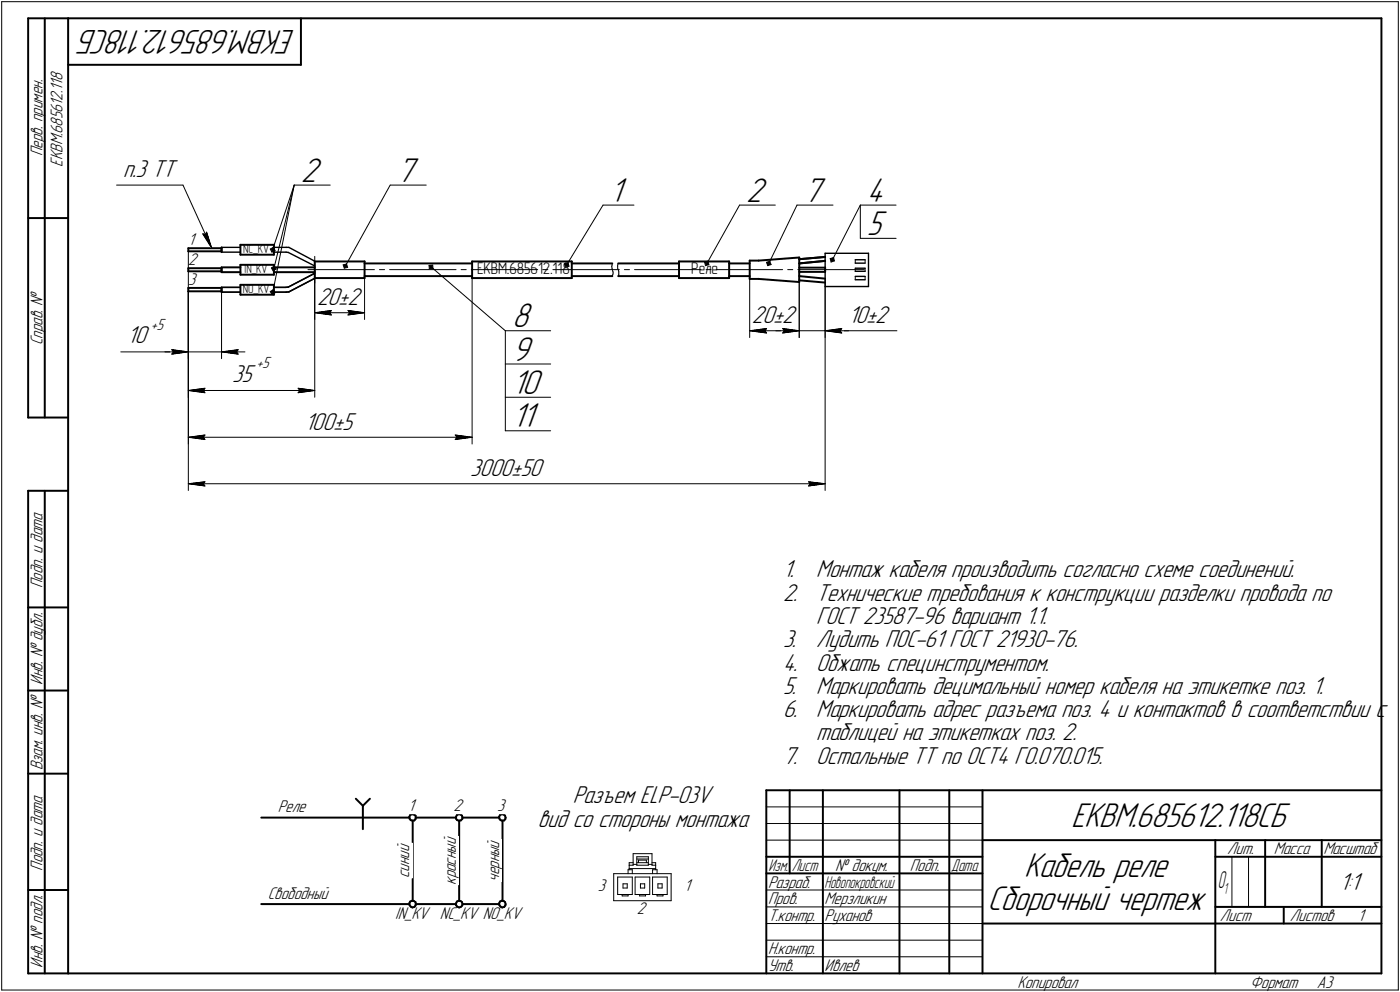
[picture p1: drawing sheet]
<svg xmlns="http://www.w3.org/2000/svg" width="421mm" height="298mm" viewBox="0 0 421 298" stroke-linecap="round" stroke-linejoin="round" font-family="sans-serif">
<defs><g id="words">
<g font-size="10.9">
<text x="88.8" y="9" transform="rotate(-180 88.8 9)">ЕКВМ.685612.118СБ</text>
<text x="90.5" y="54.6">2</text>
<text x="119.3" y="54.6">7</text>
<text x="183.4" y="60.7">1</text>
<text x="224.4" y="60.7">2</text>
<text x="241.7" y="60.7">7</text>
<text x="260.7" y="60.7">4</text>
<text x="260.7" y="70.7">5</text>
<text x="154" y="98.4">8</text>
<text x="154" y="108.4">9</text>
<text x="154" y="118.4">10</text>
<text x="154" y="128.4">11</text>
<text x="322.2" y="248.5">ЕКВМ.685612.118СБ</text>
<text x="308" y="263.5">Кабель реле</text>
<text x="297" y="273.5">Сборочный чертеж</text>
</g>
<g font-size="7.8">
<text x="37.1" y="53.3">п.3 ТТ</text>
<text x="95.3" y="91.7">20±2</text>
<text x="226.1" y="97.1">20±2</text>
<text x="255.2" y="97.1">10±2</text>
<text x="38.3" y="103.1">10</text>
<text x="69.8" y="114.7">35</text>
<text x="91.7" y="129.1">100±5</text>
<text x="141.4" y="143.1">3000±50</text>
<text x="235.5" y="173.5">1.</text>
<text x="245.5" y="173.5">Монтаж кабеля производить согласно схеме соединений.</text>
<text x="235.5" y="180.5">2.</text>
<text x="245.5" y="180.5">Технические требования к конструкции разделки провода по</text>
<text x="245.5" y="187.5">ГОСТ 23587-96 вариант 1.1.</text>
<text x="235.5" y="194.5">3.</text>
<text x="245.5" y="194.5">Лудить ПОС-61 ГОСТ 21930-76.</text>
<text x="235.5" y="201.5">4.</text>
<text x="245.5" y="201.5">Обжать специнструментом.</text>
<text x="235.5" y="208.5">5.</text>
<text x="245.5" y="208.5">Маркировать децимальный номер кабеля на этикетке поз. 1.</text>
<text x="235.5" y="215.5">6.</text>
<text x="245.5" y="215.5">Маркировать адрес разъема поз. 4 и контактов в соответствии с</text>
<text x="245.5" y="222.5">таблицей на этикетках поз. 2.</text>
<text x="235.5" y="229.5">7.</text>
<text x="245.5" y="229.5">Остальные ТТ по ОСТ4 Г0.070.015.</text>
<text x="172.2" y="241.4">Разъем ELP-03V</text>
<text x="161.8" y="248.4">вид со стороны монтажа</text>
<text x="402.9" y="267.5">1:1</text>
</g>
<text font-size="7.5" x="366.2" y="267">О</text>
<g font-size="5.4">
<text x="12.8" y="46.9" transform="rotate(-90 12.8 46.9)">Перв. примен.</text>
<text x="18.8" y="50.1" transform="rotate(-90 18.8 50.1)">ЕКВМ.685612.118</text>
<text x="56.6" y="73.6">1</text>
<text x="56.6" y="79.6">2</text>
<text x="56.6" y="85.6">3</text>
<text x="12.8" y="103.8" transform="rotate(-90 12.8 103.8)">Справ. №</text>
<text x="12.8" y="176.7" transform="rotate(-90 12.8 176.7)">Подп. и дата</text>
<text x="12.8" y="205.8" transform="rotate(-90 12.8 205.8)">Инв. № дубл.</text>
<text x="12.8" y="231.5" transform="rotate(-90 12.8 231.5)">Взам. инв. №</text>
<text x="83.6" y="244">Реле</text>
<text x="122.8" y="243.7">1</text>
<text x="136.4" y="243.7">2</text>
<text x="149.5" y="243.7">3</text>
<text x="123.1" y="256.2" transform="rotate(-90 123.1 256.2)">й</text>
<text x="137.1" y="256.2" transform="rotate(-90 137.1 256.2)">ы</text>
<text x="137.1" y="254" transform="rotate(-90 137.1 254)">й</text>
<text x="150.1" y="257.2" transform="rotate(-90 150.1 257.2)">ы</text>
<text x="150.1" y="255" transform="rotate(-90 150.1 255)">й</text>
<text x="369.1" y="256.8">Лит.</text>
<text x="383.1" y="256.8">Масса</text>
<text x="398" y="256.8">Масштаб</text>
<text x="12.8" y="261.7" transform="rotate(-90 12.8 261.7)">Подп. и дата</text>
<text x="123.1" y="263.9" transform="rotate(-90 123.1 263.9)">с</text>
<text x="123.1" y="262" transform="rotate(-90 123.1 262)">и</text>
<text x="123.1" y="260.1" transform="rotate(-90 123.1 260.1)">н</text>
<text x="123.1" y="258.1" transform="rotate(-90 123.1 258.1)">и</text>
<text x="137.1" y="264" transform="rotate(-90 137.1 264)">р</text>
<text x="137.1" y="262" transform="rotate(-90 137.1 262)">а</text>
<text x="137.1" y="260.1" transform="rotate(-90 137.1 260.1)">с</text>
<text x="137.1" y="258.2" transform="rotate(-90 137.1 258.2)">н</text>
<text x="150.1" y="263.1" transform="rotate(-90 150.1 263.1)">е</text>
<text x="150.1" y="261.1" transform="rotate(-90 150.1 261.1)">р</text>
<text x="150.1" y="259.2" transform="rotate(-90 150.1 259.2)">н</text>
<text x="251.2" y="261.8">№ докум.</text>
<text x="273.6" y="261.8">Подп.</text>
<text x="137.1" y="265.9" transform="rotate(-90 137.1 265.9)">к</text>
<text x="150.1" y="265" transform="rotate(-90 150.1 265)">ч</text>
<text x="179.8" y="267.8">3</text>
<text x="205.7" y="267.8">1</text>
<text x="231" y="266.8">Разраб.</text>
<text x="80.6" y="270">Свободный</text>
<text x="191.5" y="274.7">2</text>
<text x="231" y="271.8">Пров.</text>
<text x="248" y="271.8">Мерзликин</text>
<text x="118.9" y="276.2">IN_KV</text>
<text x="132.3" y="276.2">NC_KV NO_KV</text>
<text x="231" y="276.8">Т.контр.</text>
<text x="248" y="276.8">Руханов</text>
<text x="366.9" y="276.8">Лист</text>
<text x="388" y="276.8">Листов</text>
<text x="408.4" y="276.8">1</text>
<text x="231" y="286.8">Н.контр.</text>
<text x="12.8" y="290.8" transform="rotate(-90 12.8 290.8)">Инв. № подл.</text>
<text x="231" y="291.8">Утв.</text>
<text x="248" y="291.8">Ивлев</text>
<text x="306" y="296.8">Копировал</text>
<text x="376" y="296.8">Формат</text>
<text x="396" y="296.8">A3</text>
</g>
<g font-size="5.3">
<text x="231.1" y="261.8">Изм.</text>
<text x="238.1" y="261.8">Лист</text>
<text x="286.1" y="261.8">Дата</text>
<text x="248" y="266.8">Новопокровский</text>
</g>
<g font-size="5.1">
<text x="143.5" y="82.3">ЕКВМ.685612.118</text>
<text x="207.9" y="82.3">Реле</text>
<text x="45.4" y="99.1">+5</text>
<text x="77.2" y="110.7">+5</text>
</g>
<text font-size="4.9" x="368.1" y="268.6">1</text>
<g font-size="3.7">
<text x="73.2" y="75.9">NC_KV</text>
<text x="73.6" y="81.9">IN_KV</text>
<text x="73.1" y="87.9">NO_KV</text>
</g>
</g></defs>
<g fill="none" stroke="#000" stroke-width=".59">
<path d="M8.5 5.5v120zM8.5 5.5h12zM13.5 5.5v120zM20.5 5.5v287zM20.5 5.5h395zM20.5 19.5h70zM90.5 5.5v14zM415.5 5.5v287zM8.5 65.5h12zM56.6 74.6h10zM56.6 75.5h10zM56.6 74.6v.9z"/>
<path d="M66.6 74.3v1.5zM66.6 74.6v.9zM72.3 76.5h10.1zM72.3 73.6h10.1zM72.3 73.6v2.9zM72.3 79.6h10.1zM72.3 79.6v2.9zM82.4 73.6v2.9zM82.4 79.6v2.9zM94.7 78.6h14.9zM94.7 78.6v5zM109.6 79.2h32.4z"/>
<path d="M109.6 78.6v5zM142 78.6h30zM142 78.6v5zM172 78.6v5zM172 79.2h12.1zM185.9 79.2h18.3zM204.2 78.6h15.1zM204.2 78.6v5zM219.3 78.6v5zM219.3 79.2h6.2zM225.5 78.3h2.7zM225.5 78.3v5.5z"/>
<path d="M228.2 78.3l12.2-.9zM240.4 77.4v7.4zM240.4 77.9l7.8-.7zM240.4 79.2l7.8-.8zM56.6 80.6h10zM56.6 81.5h10zM56.6 80.6v.9zM56.6 86.5h10zM56.6 87.5h10zM56.6 86.5v1zM66.6 80.3v1.5zM66.6 80.3h5.7z"/>
<path d="M66.6 81.8h5.7zM66.6 80.6v.9zM66.6 86.4v1.4zM66.6 86.5v1zM72.3 82.5h10.1zM72.3 88.6h10.1zM72.3 85.6h10.1zM72.3 85.6v3zM82.4 85.6v3zM82.4 80.3h12.3zM82.4 81.8h12.3zM94.7 83.6h14.9z"/>
<path d="M109.6 83h32.4zM142 83.6h30zM172 83h12.1zM185.9 83h18.3zM204.2 83.6h15.1zM219.3 83h6.2zM225.5 83.8h2.7zM228.2 83.8l12.2 1zM240.4 81.7h7.8zM240.4 80.4h7.8zM240.4 84.2l7.8 .7zM240.4 83l7.8 .7z"/>
<path d="M248.2 80.4v1.3zM8.5 125.5h12zM8.5 147.5v145zM8.5 147.5h12zM13.5 147.5v145zM8.5 182.5h12zM8.5 207.5h12zM8.5 232.5h12zM230.5 237.5h185zM230.5 237.5v55zM237.5 237.5v25zM247.5 237.5v55z"/>
<path d="M270.5 237.5v55zM285.5 237.5v55zM295.5 237.5v55zM78.6 245.7h44.5zM107 240l2.1 2.1zM109.1 242.1v7.1zM109.1 242.1l2.2-2.1zM123.1 245.4l.1 .6zM123.2 246l.3 .5zM123.4 244.9l.6-.2zM123.4 244.9l-.3 .5zM123.5 246.5l.5 .1z"/>
<path d="M124 244.7l.5 .1zM124 246.6l.6-.1zM124.1 246.6v24.1zM124.5 244.8l.5 .3zM125 245.1l.1 .6zM125 246.1l-.4 .4zM125.1 245.7l-.1 .4zM125.1 245.7h12zM137.2 245.4v.6zM137.2 246l.3 .5zM137.4 244.9l.5-.2zM137.4 244.9l-.2 .5z"/>
<path d="M137.5 246.5l.6 .1zM137.9 244.7l.6 .1zM138.1 246.6l.5-.1zM138.1 246.6v24.1zM138.5 244.8l.4 .3zM138.6 246.5l.4-.4zM138.9 245.1l.2 .6zM139.1 245.7l-.1 .4zM139.1 245.7h11zM150.1 245.4l.1 .6zM150.2 246l.3 .5zM150.4 244.9l.5-.2z"/>
<path d="M150.4 244.9l-.3 .5zM150.5 246.5l.5 .1zM150.9 244.7l.6 .1zM151 246.6l.6-.1zM151.1 246.6v24.1zM151.5 244.8l.4 .3zM151.9 245.1l.2 .6zM152 246.1l-.4 .4zM152.1 245.7l-.1 .4zM230.5 257.5h65zM295.5 252.5h120zM365.5 252.5v40z"/>
<path d="M365.5 257.5h15zM380.5 252.5v20zM380.5 257.5h35zM397.5 252.5v20zM8.5 267.5h12zM78.6 271.7h44.5zM123.1 271.4l.1 .6zM123.2 272l.3 .5zM123.4 270.9l.6-.2zM123.4 270.9l-.3 .5zM123.5 272.5l.5 .2zM124 270.7l.5 .1z"/>
<path d="M124 272.7l.6-.2zM124.5 270.8l.5 .3zM125 271.1l.1 .6zM125 272.1l-.4 .4zM125.1 271.7h12zM125.1 271.7l-.1 .4zM137.2 271.4v.6zM137.2 272l.3 .5zM137.4 270.9l.5-.2zM137.4 270.9l-.2 .5zM137.5 272.5l.6 .2zM137.9 270.7l.6 .1z"/>
<path d="M138.1 272.7l.5-.2zM138.5 270.8l.4 .3zM138.6 272.5l.4-.4zM138.9 271.1l.2 .6zM139.1 271.7h11zM139.1 271.7l-.1 .4zM150.1 271.4l.1 .6zM150.2 272l.3 .5zM150.4 270.9l.5-.2zM150.4 270.9l-.3 .5zM150.5 272.5l.5 .2zM150.9 270.7l.6 .1z"/>
<path d="M151 272.7l.6-.2zM151.5 270.8l.4 .3zM151.9 271.1l.2 .6zM152 272.1l-.4 .4zM152.1 271.7l-.1 .4zM230.5 262.5h65zM295.5 277.5h70zM365.5 277.5h50zM365.5 272.5h50zM386.1 272.5v5zM8.5 292.5h12zM20.5 292.5h395z"/>
</g>
<g fill="none" stroke="#000" stroke-width=".3">
<path d="M.5 .5v297zM.5 .5h420zM420.5 .5v297zM35.1 55.6h19.9zM55 55.6l8.7 19zM88.5 55.6l-6.5 19.5zM88.5 55.6l-6.1 25.1zM88.5 55.6l-6.5 32.2zM88.5 55.6h10.8zM117.3 55.6l-13.4 24.3zM117.3 55.6h10.9zM56.6 75.5v32.3z"/>
<path d="M61 70.3l2.7 4.3zM61 70.3l.8 .1zM62.1 69.8l-.3 .6zM62.1 69.8l1.6 4.8zM81.3 74.8l.9-.5zM81.3 74.8l.5 1zM81.5 74.9l.6-.3zM81.5 74.9l.4 .6zM81.8 75l.2-.2zM81.8 75l.2 .3zM81.8 75.8l.9-.5zM81.9 75.5l.6-.3z"/>
<path d="M82 75.3l.2-.2zM82 74.8l.2 .3zM82.1 74.6l-.1 .2zM82.1 74.6l.4 .6zM82.2 74.3l-.1 .3zM82.2 74.3l.5 1zM82.5 79.9v.3zM82.5 79.9l.6 1zM94.7 77v8.1zM103.2 79.6l1-.3zM103.2 79.6l.3 1zM103.5 79.8l.6-.3z"/>
<path d="M103.5 79.8l.1 .6zM103.6 79.8h.4zM103.6 79.8l.2 .4zM104 79.8l.1 .3zM104.1 79.5l-.1 .3zM104.1 79.5l.2 .7zM104.2 79.3l-.1 .2zM104.2 79.3l.4 1zM129 79.8l1.1-.1zM129 79.8l.1 1zM129.2 79.8h.8zM129.2 79.8l.1 .8z"/>
<path d="M130 79.8v.7zM130.1 79.7l.1 1zM169.8 79.2l1.1-.2zM169.8 79.2l.2 1.1zM170 79.3l.7-.1zM170 79.3l.2 .7zM170.2 79.5l.4-.1zM170.2 79.5l.1 .3zM170.3 79.8h.4zM170.6 79.4l.1 .4zM170.7 79.2l-.1 .2zM170.7 79.2l.2 .6z"/>
<path d="M170.7 79.2l.2-.2zM170.9 79l.2 1zM181.4 61.6l-11 18zM181.4 61.6h9.3zM184.1 79.7l-.1 .4zM184.1 79.2v.5zM185.8 79.7v.4zM185.9 79.2l-.1 .5zM211.9 78.8l1-.3zM211.9 78.8l.3 1zM212.1 78.9l.7-.2zM212.1 78.9l.2 .7z"/>
<path d="M212.2 79.8l1-.3zM212.3 79.1l.4-.1zM212.3 79.1l.1 .3zM212.3 79.6l.7-.2zM212.4 79.4l.4-.1zM212.7 79l.1 .3zM212.8 78.7l-.1 .3zM212.8 78.7l.2 .7zM212.9 78.5l-.1 .2zM212.9 78.5l.3 1zM222.4 61.6l-9.8 17.6zM222.4 61.6h10.8z"/>
<path d="M230.5 78.8l1-.3zM230.5 78.8l.4 1zM230.7 79l.7-.3zM230.7 79l.3 .6zM230.9 79.8l1-.3zM231 79.1l.3-.2zM231 79.1l.1 .3zM231 79.6l.6-.2zM231.1 79.4l.3-.2zM231.3 78.9l.1 .3zM231.4 78.7l-.1 .2zM231.4 78.7l.2 .7z"/>
<path d="M231.5 78.5l-.1 .2zM231.5 78.5l.4 1zM239.7 61.6l-8.5 17.6zM239.7 61.6h10.8zM249.7 77.7l1-.3zM249.7 77.7l.2 1zM249.9 77.8l.6-.2zM249.9 77.8l.2 .7zM249.9 78.7l1.1-.3zM250.1 78l.3-.1zM250.1 78l.1 .3zM250.1 78.5l.7-.2z"/>
<path d="M250.2 78.3l.3-.1zM250.4 77.9l.1 .3zM250.5 77.6l-.1 .3zM250.5 77.6l.3 .7zM250.7 77.4l-.2 .2zM250.7 77.4l.3 1zM257.2 78.1v1zM258.7 61.6l-8.3 16.5zM258.7 61.6v10zM258.7 61.6h10.8zM258.7 71.6h10.8zM260.2 78.1v1z"/>
<path d="M56.6 87.5v45.9zM56.6 87.5v59.9zM56.6 87.5v31.9zM66.6 87.8v20zM81.3 87.6l.9-.6zM81.3 87.6l.6 1zM81.5 87.7l.6-.4zM81.5 87.7l.5 .6zM81.6 80.5l.9-.6zM81.6 80.5l.5 .9zM81.8 87.7l.2-.2zM81.8 87.7l.2 .4z"/>
<path d="M81.9 80.5l.6-.3zM81.9 80.5l.3 .7zM81.9 88.6l.8-.6zM82 88.1l.3-.2zM82 88.3l.5-.4zM82 87.5l.3 .4zM82.1 80.6l.3-.2zM82.1 80.6l.2 .3zM82.1 81.4l1-.5zM82.1 87.3l-.1 .2zM82.1 87.3l.4 .6zM82.2 81.2l.6-.4z"/>
<path d="M82.2 87l-.1 .3zM82.2 87l.5 1zM82.3 80.9l.2-.1zM82.4 80.4l.1 .4zM82.5 80.2l-.1 .2zM82.5 80.2l.3 .6zM92.6 81h20zM94.7 83.6v12.4zM94.7 81v38.4zM94.7 94l5-.7zM94.7 94l5 .7zM94.7 94h14.9z"/>
<path d="M99.1 94l.6 .7zM99.7 93.3l-.6 .7zM103.5 80.6l1.1-.3zM103.6 80.4l.7-.2zM103.8 80.2l.3-.1zM104.6 94.7l5-.7zM104.6 93.3l.6 .7zM104.6 93.3l5 .7zM105.2 94l-.6 .7zM109.6 83.6v12.4zM114.1 81h1.6zM117.2 81h20z"/>
<path d="M129.1 80.8l1.1-.1zM129.3 80.6l.7-.1zM129.5 80h.3zM129.5 80v.4zM129.5 80.4l.3-.1zM129.6 80.2l22.4 19.2zM129.8 80v.3zM129.8 80.3l.2 .2zM130 80.5l.2 .2zM138.7 81h1.5zM141.7 81h20zM142 83.6v49.8z"/>
<path d="M152 99.4v30.1zM152 99.4h13.6zM163.2 81h1.6zM166.3 81h20zM170 80.3l1.1-.3zM170.2 80l.7-.2zM184 80.1l.1 .5zM184.1 80.6v.4zM184.1 81l.2 .5zM184.3 81.5l.1 .5zM184.3 82.5l-.2 .5zM184.4 82l-.1 .5z"/>
<path d="M185.8 80.1v.5zM185.8 80.6l.1 .4zM185.9 81l.2 .5zM186.1 81.5v.5zM186.1 82v.5zM186.1 82.5l-.2 .5zM187.8 81h1.5zM190.8 81h20zM212.3 81h1.6zM215.4 81h20zM225.5 81v20.4zM225.5 99.4l5-.7z"/>
<path d="M225.5 99.4l5 .7zM225.5 99.4h14.9zM230 99.4l.5 .7zM230.5 98.7l-.5 .7zM233.3 99.4h7.1zM235.4 98.7l.5 .7zM235.4 98.7l5 .7zM235.9 99.4l-.5 .7zM236.9 81h1.5zM239.9 81h20zM240.4 81.1v20.3zM240.4 84.8v16.6z"/>
<path d="M240.4 99.4h7.8zM248.2 86.3v61.1zM248.2 83.7v17.7zM248.2 99.4h5zM248.2 99.4l5 .7zM248.2 99.4l5-.7zM248.2 99.4h7zM252.6 99.4l.6 .7zM253.2 99.4h16.5zM253.2 98.7l-.6 .7zM257.2 80.6v.9zM257.2 83.1v1z"/>
<path d="M260.2 80.6v.9zM260.2 83.1v1zM36.3 105.7h15.3zM49.6 105.7h7zM51.6 105.7h5zM51.6 105.1l5 .6zM51.6 105.1l.6 .6zM51.6 106.4l5-.7zM52.2 105.7l-.6 .7zM56.6 117.3l5-.6zM56.6 117.3l5 .7zM56.6 117.3h38.1z"/>
<path d="M56.6 105.7h10zM61.1 117.3l.5 .7zM61.6 116.7l-.5 .6zM66.6 105.7l5 .7zM66.6 105.7l5-.6zM66.6 105.7h7.1zM71.1 105.7l.5 .7zM71.6 105.1l-.5 .6zM89.7 118l5-.7zM89.7 116.7l.5 .6zM89.7 116.7l5 .6zM90.2 117.3l-.5 .7z"/>
<path d="M152 109.4h13.6zM152 119.4h13.6zM235.4 100.1l5-.7zM56.6 131.4l5-.7zM56.6 131.4l5 .7zM56.6 131.4h85.4zM61.1 131.4l.5 .7zM61.6 130.7l-.5 .7zM136.9 132.1l5.1-.7zM136.9 130.7l.5 .7zM136.9 130.7l5.1 .7zM137.4 131.4l-.5 .7z"/>
<path d="M152 129.5h13.6zM56.6 145.4l5-.6zM56.6 145.4l5 .6zM56.6 145.4h191.6zM61.1 145.4l.5 .6zM61.6 144.8l-.5 .6zM243.2 146l5-.6zM243.2 144.8l.5 .6zM243.2 144.8l5 .6zM243.7 145.4l-.5 .6zM189.2 259.2v.8zM189.2 259.2h1.2z"/>
<path d="M190.4 256.5v3.3zM190.4 259.8h1.1zM190.4 256.5h5.7zM190.4 259.8v.2zM191.5 259.8v.2zM191.5 257.5h3.5zM191.5 257.5v2.3zM191.5 259.2h3.5zM191.5 258.1h3.5zM192 258.5v.7zM192 258.5h2.4zM194.4 258.5v.7z"/>
<path d="M195 259.8h1.1zM195 259.8v.2zM195 257.5v2.3zM196.1 259.8v.2zM196.1 259.2h1.1zM196.1 256.5v3.3zM197.2 259.2v.8zM230.5 247.5h65zM230.5 252.5h65zM230.5 242.5h65zM370.5 257.5v15zM375.5 257.5v15z"/>
<path d="M184.6 262.6h17.2zM184.6 270.7h17.2zM184.6 262.6v8.1zM185.8 263.6v5.2zM185.8 263.6h4.4zM185.8 268.8h1.3zM187.1 268.8v.4zM187.1 268.8h1.8zM187.1 269.2h1.8zM187.4 265.6v1.3zM187.4 265.6h1.2zM187.4 266.9h1.2z"/>
<path d="M188.6 265.6v1.3zM188.9 261.4h1.3zM188.9 261.4v1.2zM188.9 268.8h1.3zM188.9 268.8v.4zM189.2 260v1zM189.2 261h8zM189.2 261v.4zM189.2 260h1.2zM190.2 261.4v1.2zM190.2 263.6v5.2zM191 268.8h1.4z"/>
<path d="M191 263.6v5.2zM191 263.6h4.4zM191.5 260h3.5zM192.4 268.8h1.7zM192.4 268.8v.4zM192.4 269.2h1.7zM192.6 266.9h1.3zM192.6 265.6v1.3zM192.6 265.6h1.3zM193.9 265.6v1.3zM194.1 268.8h1.3zM194.1 268.8v.4z"/>
<path d="M195.4 263.6v5.2zM196.1 260h1.1zM196.3 261.4h1.3zM196.3 261.4v1.2zM196.3 268.8h1.3zM196.3 263.6v5.2zM196.3 263.6h4.4zM197.2 260v1zM197.2 261v.4zM197.6 261.4v1.2zM197.6 268.8h1.8zM197.6 268.8v.4z"/>
<path d="M197.6 269.2h1.8zM197.9 266.9h1.2zM197.9 265.6v1.3zM197.9 265.6h1.2zM199.1 265.6v1.3zM199.4 268.8h1.3zM199.4 268.8v.4zM200.7 263.6v5.2zM201.8 262.6v8.1zM230.5 267.5h65zM230.5 272.5h65zM230.5 277.5h65z"/>
<path d="M.5 297.5h420zM230.5 282.5h65zM230.5 287.5h65z"/>
</g>
<g fill="none" stroke="#000" stroke-width=".42">
<path d="M66.6 74.3h5.7zM66.6 75.8h5.7zM82.4 74.3h3.7zM82.4 75.8h3.6zM86 75.8l.7 .1zM86.1 74.3h.8zM86.7 75.9l8 4zM86.9 74.3l7.8 4.2zM248.2 76.1h13zM248.2 76.1v10zM257.2 79.1h3zM257.2 78.1h3z"/>
<path d="M261.2 76.1v10zM66.6 86.4h5.7zM66.6 87.8h5.7zM82.4 87.8h3.7zM82.4 86.4h3.6zM86 86.4l.7-.1zM86.1 87.8l.8-.1zM86.7 86.3l8-4.2zM86.9 87.7l7.8-4zM248.2 86.1h13zM257.2 80.6h3zM257.2 81.5h3z"/>
<path d="M257.2 83.1h3zM257.2 84.1h3z"/>
</g>
<g fill="#fff" stroke="#fff" stroke-width=".3">
<path d="M226.1 92.4h13.6zM226.1 92.5h13.6zM226.1 92.5h13.6zM226.1 92.6h13.6zM226.1 92.7h13.6zM226.1 92.8h13.6zM226.1 92.9h13.6zM226.1 93h13.6zM226.1 93h13.6zM226.1 93.1h13.6zM226.1 93.2h13.6zM226.1 93.3h13.6zM226.1 93.4h13.6zM226.1 93.5h13.6zM226.1 93.6h13.6zM226.1 93.6h13.6zM226.1 93.7h13.6zM226.1 93.8h13.6zM226.1 93.9h13.6zM226.1 94h13.6zM226.1 94.1h13.6zM226.1 94.1h13.6zM226.1 94.2h13.6zM226.1 94.3h13.6zM226.1 94.4h13.6zM226.1 94.5h13.6zM226.1 94.6h13.6zM226.1 94.7h13.6zM226.1 94.7h13.6zM226.1 94.8h13.6zM226.1 94.9h13.6zM226.1 95h13.6zM226.1 95.1h13.6zM226.1 95.2h13.6zM226.1 95.2h13.6zM226.1 95.3h13.6zM226.1 95.4h13.6zM226.1 95.5h13.6zM226.1 95.6h13.6zM226.1 95.7h13.6zM226.1 95.8h13.6zM226.1 95.8h13.6zM226.1 95.9h13.6zM226.1 96h13.6zM226.1 96.1h13.6zM226.1 96.2h13.6zM226.1 96.3h13.6zM226.1 96.4h13.6zM226.1 96.4h13.6zM226.1 96.5h13.6zM226.1 96.6h13.6zM226.1 96.7h13.6zM226.1 96.8h13.6zM226.1 96.9h13.6zM226.1 96.9h13.6zM226.1 97h13.6zM226.1 97.1h13.6zM226.1 97.2h13.6zM226.1 97.3h13.6zM226.1 97.4h13.6zM226.1 97.5h13.6zM226.1 97.5h13.6zM226.1 97.6h13.6zM226.1 97.7h13.6zM226.1 97.8h13.6zM226.1 97.9h13.6zM226.1 98h13.6zM226.1 98h13.6zM226.1 98.1h13.6zM226.1 98.2h13.6zM226.1 98.3h13.6z"/>
<path d="M230.3 98.3h.7zM229.5 98.4h1.5zM228.9 98.5h2.1zM228.1 98.6h2.9zM227.3 98.6h3.7zM227.2 98.7h3.8zM227 98.8h4zM226.7 98.9h4.3zM226.6 99h4.4zM226.3 99.1h4.7zM226.1 99.1h4.9zM225.9 99.2h5.1zM225.7 99.3h5.3zM225.5 99.4h5.5zM225.7 99.5h5.3zM225.9 99.6h5.1zM226.1 99.7h4.9zM226.3 99.7h4.7zM226.6 99.8h4.4zM226.7 99.9h4.3zM227 100h4zM227.2 100.1h3.8zM227.3 100.2h3.7zM228 100.2h3zM228.6 100.3h2.4zM229.2 100.4h1.8zM229.8 100.5h1.2zM230.4 100.6h.6z"/>
<path d="M234.9 98.3h.7zM234.9 98.4h1.5zM234.9 98.5h2.3zM234.9 98.6h3zM234.9 98.6h3.7zM234.9 98.7h3.9zM234.9 98.8h4.1zM234.9 98.9h4.3zM234.9 99h4.5zM234.9 99.1h4.7zM234.9 99.1h4.9zM234.9 99.2h5.1zM234.9 99.3h5.3zM234.9 99.4h5.5zM234.9 99.5h5.3zM234.9 99.6h5.1zM234.9 99.7h4.9zM234.9 99.7h4.7zM234.9 99.8h4.5zM234.9 99.9h4.3zM234.9 100h4.1zM234.9 100.1h3.9zM234.9 100.2h3.7zM234.9 100.2h3.1zM234.9 100.3h2.5zM234.9 100.4h1.8zM234.9 100.5h1.2zM234.9 100.6h.6z"/>
<path d="M95.3 87h13.7zM95.3 87h13.7zM95.3 87.1h13.7zM95.3 87.2h13.7zM95.3 87.3h13.7zM95.3 87.4h13.7zM95.3 87.5h13.7zM95.3 87.5h13.7zM95.3 87.6h13.7zM95.3 87.7h13.7zM95.3 87.8h13.7zM95.3 87.9h13.7zM95.3 88h13.7zM95.3 88.1h13.7zM95.3 88.1h13.7zM95.3 88.2h13.7zM95.3 88.3h13.7zM95.3 88.4h13.7zM95.3 88.5h13.7zM95.3 88.6h13.7zM95.3 88.6h13.7zM95.3 88.7h13.7zM95.3 88.8h13.7zM95.3 88.9h13.7zM95.3 89h13.7zM95.3 89.1h13.7zM95.3 89.2h13.7zM95.3 89.2h13.7zM95.3 89.3h13.7zM95.3 89.4h13.7zM95.3 89.5h13.7zM95.3 89.6h13.7zM95.3 89.7h13.7zM95.3 89.7h13.7zM95.3 89.8h13.7zM95.3 89.9h13.7zM95.3 90h13.7zM95.3 90.1h13.7zM95.3 90.2h13.7zM95.3 90.3h13.7zM95.3 90.3h13.7zM95.3 90.4h13.7zM95.3 90.5h13.7zM95.3 90.6h13.7zM95.3 90.7h13.7zM95.3 90.8h13.7zM95.3 90.8h13.7zM95.3 90.9h13.7zM95.3 91h13.7zM95.3 91.1h13.7zM95.3 91.2h13.7zM95.3 91.3h13.7zM95.3 91.4h13.7zM95.3 91.4h13.7zM95.3 91.5h13.7zM95.3 91.6h13.7zM95.3 91.7h13.7zM95.3 91.8h13.7zM95.3 91.9h13.7zM95.3 91.9h13.7zM95.3 92h13.7zM95.3 92.1h13.7zM95.3 92.2h13.7zM95.3 92.3h13.7zM95.3 92.4h13.7zM95.3 92.5h13.7zM95.3 92.5h13.7zM95.3 92.6h13.7zM95.3 92.7h13.7zM95.3 92.8h13.7zM95.3 92.9h13.7z"/>
<path d="M99.5 92.9h.7zM98.7 93h1.5zM98 93h2.2zM97.2 93.1h3zM96.4 93.2h3.8zM96.3 93.3h3.9zM96.1 93.4h4.1zM95.8 93.5h4.4zM95.7 93.6h4.5zM95.5 93.6h4.7zM95.2 93.7h5zM95.1 93.8h5.1zM94.9 93.9h5.3zM94.7 94h5.5zM94.9 94.1h5.3zM95.1 94.1h5.1zM95.2 94.2h5zM95.5 94.3h4.7zM95.7 94.4h4.5zM95.8 94.5h4.4zM96.1 94.6h4.1zM96.3 94.7h3.9zM96.4 94.7h3.8zM97.1 94.8h3.1zM97.7 94.9h2.5zM98.3 95h1.9zM99 95.1h1.2zM99.6 95.2h.6z"/>
<path d="M104.1 92.9h.8zM104.1 93h1.6zM104.1 93h2.3zM104.1 93.1h3.1zM104.1 93.2h3.8zM104.1 93.3h4zM104.1 93.4h4.2zM104.1 93.5h4.4zM104.1 93.6h4.6zM104.1 93.6h4.8zM104.1 93.7h5zM104.1 93.8h5.2zM104.1 93.9h5.4zM104.1 94h5.5zM104.1 94.1h5.4zM104.1 94.1h5.2zM104.1 94.2h5zM104.1 94.3h4.8zM104.1 94.4h4.6zM104.1 94.5h4.4zM104.1 94.6h4.2zM104.1 94.7h4zM104.1 94.7h3.8zM104.1 94.8h3.2zM104.1 94.9h2.6zM104.1 95h1.9zM104.1 95.1h1.3zM104.1 95.2h.7z"/>
<path d="M91.7 124.4h15.1zM91.7 124.5h15.1zM91.7 124.5h15.1zM91.7 124.6h15.1zM91.7 124.7h15.1zM91.7 124.8h15.1zM91.7 124.9h15.1zM91.7 125h15.1zM91.7 125.1h15.1zM91.7 125.1h15.1zM91.7 125.2h15.1zM91.7 125.3h15.1zM91.7 125.4h15.1zM91.7 125.5h15.1zM91.7 125.6h15.1zM91.7 125.6h15.1zM91.7 125.7h15.1zM91.7 125.8h15.1zM91.7 125.9h15.1zM91.7 126h15.1zM91.7 126.1h15.1zM91.7 126.2h15.1zM91.7 126.2h15.1zM91.7 126.3h15.1zM91.7 126.4h15.1zM91.7 126.5h15.1zM91.7 126.6h15.1zM91.7 126.7h15.1zM91.7 126.7h15.1zM91.7 126.8h15.1zM91.7 126.9h15.1zM91.7 127h15.1zM91.7 127.1h15.1zM91.7 127.2h15.1zM91.7 127.3h15.1zM91.7 127.3h15.1zM91.7 127.4h15.1zM91.7 127.5h15.1zM91.7 127.6h15.1zM91.7 127.7h15.1zM91.7 127.8h15.1zM91.7 127.8h15.1zM91.7 127.9h15.1zM91.7 128h15.1zM91.7 128.1h15.1zM91.7 128.2h15.1zM91.7 128.3h15.1zM91.7 128.4h15.1zM91.7 128.4h15.1zM91.7 128.5h15.1zM91.7 128.6h15.1zM91.7 128.7h15.1zM91.7 128.8h15.1zM91.7 128.9h15.1zM91.7 128.9h15.1zM91.7 129h15.1zM91.7 129.1h15.1zM91.7 129.2h15.1zM91.7 129.3h15.1zM91.7 129.4h15.1zM91.7 129.5h15.1zM91.7 129.5h15.1zM91.7 129.6h15.1zM91.7 129.7h15.1zM91.7 129.8h15.1zM91.7 129.9h15.1zM91.7 130h15.1zM91.7 130h15.1zM91.7 130.1h15.1zM91.7 130.2h15.1zM91.7 130.3h15.1z"/>
<path d="M61.5 130.3h.6zM60.7 130.4h1.4zM59.9 130.5h2.2zM59.2 130.6h2.9zM58.4 130.6h3.7zM58.3 130.7h3.8zM58.1 130.8h4zM57.8 130.9h4.3zM57.7 131h4.4zM57.5 131.1h4.6zM57.2 131.1h4.9zM57.1 131.2h5zM56.9 131.3h5.2zM56.6 131.4h5.5zM56.9 131.5h5.2zM57.1 131.6h5zM57.2 131.7h4.9zM57.5 131.7h4.6zM57.7 131.8h4.4zM57.8 131.9h4.3zM58.1 132h4zM58.3 132.1h3.8zM58.4 132.2h3.7zM59.1 132.2h3zM59.7 132.3h2.4zM60.3 132.4h1.8zM61 132.5h1.1zM61.6 132.6h.5z"/>
<path d="M136.5 130.3h.7zM136.5 130.4h1.5zM136.5 130.5h2.2zM136.5 130.6h2.9zM136.5 130.6h3.6zM136.5 130.7h3.9zM136.5 130.8h4zM136.5 130.9h4.3zM136.5 131h4.5zM136.5 131.1h4.7zM136.5 131.1h4.9zM136.5 131.2h5.1zM136.5 131.3h5.3zM136.5 131.4h5.5zM136.5 131.5h5.3zM136.5 131.6h5.1zM136.5 131.7h4.9zM136.5 131.7h4.7zM136.5 131.8h4.5zM136.5 131.9h4.3zM136.5 132h4zM136.5 132.1h3.9zM136.5 132.2h3.6zM136.5 132.2h3zM136.5 132.3h2.4zM136.5 132.4h1.8zM136.5 132.5h1.3zM136.5 132.6h.7z"/>
<path d="M141.4 138.3h21.9zM141.4 138.4h21.9zM141.4 138.5h21.9zM141.4 138.6h21.9zM141.4 138.7h21.9zM141.4 138.8h21.9zM141.4 138.9h21.9zM141.4 138.9h21.9zM141.4 139h21.9zM141.4 139.1h21.9zM141.4 139.2h21.9zM141.4 139.3h21.9zM141.4 139.4h21.9zM141.4 139.4h21.9zM141.4 139.5h21.9zM141.4 139.6h21.9zM141.4 139.7h21.9zM141.4 139.8h21.9zM141.4 139.9h21.9zM141.4 140h21.9zM141.4 140h21.9zM141.4 140.1h21.9zM141.4 140.2h21.9zM141.4 140.3h21.9zM141.4 140.4h21.9zM141.4 140.5h21.9zM141.4 140.5h21.9zM141.4 140.6h21.9zM141.4 140.7h21.9zM141.4 140.8h21.9zM141.4 140.9h21.9zM141.4 141h21.9zM141.4 141.1h21.9zM141.4 141.1h21.9zM141.4 141.2h21.9zM141.4 141.3h21.9zM141.4 141.4h21.9zM141.4 141.5h21.9zM141.4 141.6h21.9zM141.4 141.6h21.9zM141.4 141.7h21.9zM141.4 141.8h21.9zM141.4 141.9h21.9zM141.4 142h21.9zM141.4 142.1h21.9zM141.4 142.2h21.9zM141.4 142.2h21.9zM141.4 142.3h21.9zM141.4 142.4h21.9zM141.4 142.5h21.9zM141.4 142.6h21.9zM141.4 142.7h21.9zM141.4 142.7h21.9zM141.4 142.8h21.9zM141.4 142.9h21.9zM141.4 143h21.9zM141.4 143.1h21.9zM141.4 143.2h21.9zM141.4 143.3h21.9zM141.4 143.3h21.9zM141.4 143.4h21.9zM141.4 143.5h21.9zM141.4 143.6h21.9zM141.4 143.7h21.9zM141.4 143.8h21.9zM141.4 143.8h21.9zM141.4 143.9h21.9zM141.4 144h21.9zM141.4 144.1h21.9zM141.4 144.2h21.9zM141.4 144.3h21.9zM141.4 144.4h21.9z"/>
<path d="M242.7 144.3h.6zM242.7 144.4h1.2zM242.7 144.4h1.8zM242.7 144.5h2.5zM242.7 144.6h3.1zM242.7 144.7h3.7zM242.7 144.8h3.9zM242.7 144.9h4.2zM242.7 144.9h4.4zM242.7 145h4.6zM242.7 145.1h4.9zM242.7 145.2h5zM242.7 145.3h5.3zM242.7 145.4h5.5zM242.7 145.5h5.3zM242.7 145.5h5.1zM242.7 145.6h4.9zM242.7 145.7h4.7zM242.7 145.8h4.5zM242.7 145.9h4.3zM242.7 146h4.1zM242.7 146h3.9zM242.7 146.1h3.7zM242.7 146.2h3.1zM242.7 146.3h2.5zM242.7 146.4h1.8zM242.7 146.5h1.2zM242.7 146.6h.6z"/>
<path d="M61.6 144.3h.5zM61 144.4h1.1zM60.3 144.4h1.8zM59.7 144.5h2.4zM59.1 144.6h3zM58.4 144.7h3.7zM58.3 144.8h3.8zM58 144.9h4.1zM57.8 144.9h4.3zM57.6 145h4.5zM57.3 145.1h4.8zM57.1 145.2h5zM56.9 145.3h5.2zM56.6 145.4h5.5zM56.9 145.5h5.2zM57.1 145.5h5zM57.2 145.6h4.9zM57.5 145.7h4.6zM57.7 145.8h4.4zM57.8 145.9h4.3zM58.1 146h4zM58.3 146h3.8zM58.4 146.1h3.7zM59.1 146.2h3zM59.7 146.3h2.4zM60.3 146.4h1.8zM61 146.5h1.1zM61.6 146.6h.5z"/>
<path d="M255.2 92.4h12.5zM255.2 92.5h12.5zM255.2 92.5h12.5zM255.2 92.6h12.5zM255.2 92.7h12.5zM255.2 92.8h12.5zM255.2 92.9h12.5zM255.2 93h12.5zM255.2 93h12.5zM255.2 93.1h12.5zM255.2 93.2h12.5zM255.2 93.3h12.5zM255.2 93.4h12.5zM255.2 93.5h12.5zM255.2 93.6h12.5zM255.2 93.6h12.5zM255.2 93.7h12.5zM255.2 93.8h12.5zM255.2 93.9h12.5zM255.2 94h12.5zM255.2 94.1h12.5zM255.2 94.1h12.5zM255.2 94.2h12.5zM255.2 94.3h12.5zM255.2 94.4h12.5zM255.2 94.5h12.5zM255.2 94.6h12.5zM255.2 94.7h12.5zM255.2 94.7h12.5zM255.2 94.8h12.5zM255.2 94.9h12.5zM255.2 95h12.5zM255.2 95.1h12.5zM255.2 95.2h12.5zM255.2 95.2h12.5zM255.2 95.3h12.5zM255.2 95.4h12.5zM255.2 95.5h12.5zM255.2 95.6h12.5zM255.2 95.7h12.5zM255.2 95.8h12.5zM255.2 95.8h12.5zM255.2 95.9h12.5zM255.2 96h12.5zM255.2 96.1h12.5zM255.2 96.2h12.5zM255.2 96.3h12.5zM255.2 96.4h12.5zM255.2 96.4h12.5zM255.2 96.5h12.5zM255.2 96.6h12.5zM255.2 96.7h12.5zM255.2 96.8h12.5zM255.2 96.9h12.5zM255.2 96.9h12.5zM255.2 97h12.5zM255.2 97.1h12.5zM255.2 97.2h12.5zM255.2 97.3h12.5zM255.2 97.4h12.5zM255.2 97.5h12.5zM255.2 97.5h12.5zM255.2 97.6h12.5zM255.2 97.7h12.5zM255.2 97.8h12.5zM255.2 97.9h12.5zM255.2 98h12.5zM255.2 98h12.5zM255.2 98.1h12.5zM255.2 98.2h12.5zM255.2 98.3h12.5z"/>
<path d="M253 98.3h.7zM252.2 98.4h1.5zM251.5 98.5h2.2zM250.7 98.6h3zM249.9 98.6h3.8zM249.8 98.7h3.9zM249.6 98.8h4.1zM249.3 98.9h4.4zM249.2 99h4.5zM249 99.1h4.7zM248.8 99.1h4.9zM248.6 99.2h5.1zM248.4 99.3h5.3zM248.2 99.4h5.5zM248.4 99.5h5.3zM248.6 99.6h5.1zM248.8 99.7h4.9zM249 99.7h4.7zM249.2 99.8h4.5zM249.3 99.9h4.4zM249.6 100h4.1zM249.8 100.1h3.9zM249.9 100.2h3.8zM250.6 100.2h3.1zM251.2 100.3h2.5zM251.8 100.4h1.9zM252.5 100.5h1.2zM253.1 100.6h.6z"/>
<path d="M234.9 98.3h.7zM234.9 98.4h1.5zM234.9 98.5h2.3zM234.9 98.6h3zM234.9 98.6h3.7zM234.9 98.7h3.9zM234.9 98.8h4.1zM234.9 98.9h4.3zM234.9 99h4.5zM234.9 99.1h4.7zM234.9 99.1h4.9zM234.9 99.2h5.1zM234.9 99.3h5.3zM234.9 99.4h5.5zM234.9 99.5h5.3zM234.9 99.6h5.1zM234.9 99.7h4.9zM234.9 99.7h4.7zM234.9 99.8h4.5zM234.9 99.9h4.3zM234.9 100h4.1zM234.9 100.1h3.9zM234.9 100.2h3.7zM234.9 100.2h3.1zM234.9 100.3h2.5zM234.9 100.4h1.8zM234.9 100.5h1.2zM234.9 100.6h.6z"/>
<path d="M69.8 107.7h11.6zM69.8 107.8h11.6zM69.8 107.9h11.6zM69.8 107.9h11.6zM69.8 108h11.6zM69.8 108.1h11.6zM69.8 108.2h11.6zM69.8 108.3h11.6zM69.8 108.4h11.6zM69.8 108.5h11.6zM69.8 108.5h11.6zM69.8 108.6h11.6zM69.8 108.7h11.6zM69.8 108.8h11.6zM69.8 108.9h11.6zM69.8 109h11.6zM69.8 109.1h11.6zM69.8 109.1h11.6zM69.8 109.2h11.6zM69.8 109.3h11.6zM69.8 109.4h11.6zM69.8 109.5h11.6zM69.8 109.6h11.6zM69.8 109.6h11.6zM69.8 109.7h11.6zM69.8 109.8h11.6zM69.8 109.9h11.6zM69.8 110h11.6zM69.8 110.1h11.6zM69.8 110.2h11.6zM69.8 110.2h11.6zM69.8 110.3h11.6zM69.8 110.4h11.6zM69.8 110.5h11.6zM69.8 110.6h11.6zM69.8 110.7h11.6zM69.8 110.7h11.6zM69.8 110.8h11.6zM69.8 110.9h11.6zM69.8 111h11.6zM69.8 111.1h11.6zM69.8 111.2h11.6zM69.8 111.3h11.6zM69.8 111.3h11.6zM69.8 111.4h11.6zM69.8 111.5h11.6zM69.8 111.6h11.6zM69.8 111.7h11.6zM69.8 111.8h11.6zM69.8 111.8h11.6zM69.8 111.9h11.6zM69.8 112h11.6zM69.8 112.1h11.6zM69.8 112.2h11.6zM69.8 112.3h11.6zM69.8 112.4h11.6zM69.8 112.4h11.6zM69.8 112.5h11.6zM69.8 112.6h11.6zM69.8 112.7h11.6zM69.8 112.8h11.6zM69.8 112.9h11.6zM69.8 112.9h11.6zM69.8 113h11.6zM69.8 113.1h11.6zM69.8 113.2h11.6zM69.8 113.3h11.6zM69.8 113.4h11.6zM69.8 113.5h11.6zM69.8 113.5h11.6zM69.8 113.6h11.6zM69.8 113.7h11.6zM69.8 113.8h11.6zM69.8 113.9h11.6zM69.8 114h11.6zM69.8 114h11.6zM69.8 114.1h11.6zM69.8 114.2h11.6zM69.8 114.3h11.6zM69.8 114.4h11.6zM69.8 114.5h11.6zM69.8 114.6h11.6zM69.8 114.6h11.6zM69.8 114.7h11.6zM69.8 114.8h11.6zM69.8 114.9h11.6zM69.8 115h11.6zM69.8 115.1h11.6zM69.8 115.1h11.6zM69.8 115.2h11.6zM69.8 115.3h11.6zM69.8 115.4h11.6zM69.8 115.5h11.6zM69.8 115.6h11.6zM69.8 115.7h11.6zM69.8 115.7h11.6zM69.8 115.8h11.6zM69.8 115.9h11.6zM69.8 116h11.6zM69.8 116.1h11.6zM69.8 116.2h11.6zM69.8 116.2h11.6z"/>
<path d="M61.5 116.2h.6zM60.7 116.3h1.4zM59.9 116.4h2.2zM59.2 116.5h2.9zM58.4 116.6h3.7zM58.3 116.7h3.8zM58.1 116.8h4zM57.8 116.8h4.3zM57.7 116.9h4.4zM57.5 117h4.6zM57.2 117.1h4.9zM57.1 117.2h5zM56.9 117.3h5.2zM56.6 117.3h5.5zM56.9 117.4h5.2zM57.1 117.5h5zM57.2 117.6h4.9zM57.5 117.7h4.6zM57.7 117.8h4.4zM57.8 117.9h4.3zM58.1 117.9h4zM58.3 118h3.8zM58.4 118.1h3.7zM59.1 118.2h3zM59.7 118.3h2.4zM60.3 118.4h1.8zM61 118.4h1.1zM61.6 118.5h.5z"/>
<path d="M89.2 116.2h.7zM89.2 116.3h1.5zM89.2 116.4h2.2zM89.2 116.5h3zM89.2 116.6h3.7zM89.2 116.7h3.9zM89.2 116.8h4.1zM89.2 116.8h4.3zM89.2 116.9h4.5zM89.2 117h4.7zM89.2 117.1h4.9zM89.2 117.2h5.1zM89.2 117.3h5.3zM89.2 117.3h5.5zM89.2 117.4h5.3zM89.2 117.5h5.1zM89.2 117.6h4.9zM89.2 117.7h4.7zM89.2 117.8h4.5zM89.2 117.9h4.3zM89.2 117.9h4.1zM89.2 118h3.9zM89.2 118.1h3.7zM89.2 118.2h3.1zM89.2 118.3h2.5zM89.2 118.4h1.8zM89.2 118.4h1.2zM89.2 118.5h.6z"/>
<path d="M38.3 96.1h11.3zM38.3 96.2h11.3zM38.3 96.3h11.3zM38.3 96.4h11.3zM38.3 96.4h11.3zM38.3 96.5h11.3zM38.3 96.6h11.3zM38.3 96.7h11.3zM38.3 96.8h11.3zM38.3 96.9h11.3zM38.3 96.9h11.3zM38.3 97h11.3zM38.3 97.1h11.3zM38.3 97.2h11.3zM38.3 97.3h11.3zM38.3 97.4h11.3zM38.3 97.5h11.3zM38.3 97.5h11.3zM38.3 97.6h11.3zM38.3 97.7h11.3zM38.3 97.8h11.3zM38.3 97.9h11.3zM38.3 98h11.3zM38.3 98h11.3zM38.3 98.1h11.3zM38.3 98.2h11.3zM38.3 98.3h11.3zM38.3 98.4h11.3zM38.3 98.5h11.3zM38.3 98.6h11.3zM38.3 98.6h11.3zM38.3 98.7h11.3zM38.3 98.8h11.3zM38.3 98.9h11.3zM38.3 99h11.3zM38.3 99.1h11.3zM38.3 99.1h11.3zM38.3 99.2h11.3zM38.3 99.3h11.3zM38.3 99.4h11.3zM38.3 99.5h11.3zM38.3 99.6h11.3zM38.3 99.7h11.3zM38.3 99.7h11.3zM38.3 99.8h11.3zM38.3 99.9h11.3zM38.3 100h11.3zM38.3 100.1h11.3zM38.3 100.2h11.3zM38.3 100.2h11.3zM38.3 100.3h11.3zM38.3 100.4h11.3zM38.3 100.5h11.3zM38.3 100.6h11.3zM38.3 100.7h11.3zM38.3 100.8h11.3zM38.3 100.8h11.3zM38.3 100.9h11.3zM38.3 101h11.3zM38.3 101.1h11.3zM38.3 101.2h11.3zM38.3 101.3h11.3zM38.3 101.3h11.3zM38.3 101.4h11.3zM38.3 101.5h11.3zM38.3 101.6h11.3zM38.3 101.7h11.3zM38.3 101.8h11.3zM38.3 101.9h11.3zM38.3 101.9h11.3zM38.3 102h11.3zM38.3 102.1h11.3zM38.3 102.2h11.3zM38.3 102.3h11.3zM38.3 102.4h11.3zM38.3 102.4h11.3zM38.3 102.5h11.3zM38.3 102.6h11.3zM38.3 102.7h11.3zM38.3 102.8h11.3zM38.3 102.9h11.3zM38.3 103h11.3zM38.3 103h11.3zM38.3 103.1h11.3zM38.3 103.2h11.3zM38.3 103.3h11.3zM38.3 103.4h11.3zM38.3 103.5h11.3zM38.3 103.5h11.3zM38.3 103.6h11.3zM38.3 103.7h11.3zM38.3 103.8h11.3zM38.3 103.9h11.3zM38.3 104h11.3zM38.3 104.1h11.3zM38.3 104.1h11.3zM38.3 104.2h11.3zM38.3 104.3h11.3zM38.3 104.4h11.3zM38.3 104.5h11.3zM38.3 104.6h11.3zM38.3 104.6h11.3z"/>
<path d="M51.1 104.6h.8zM51.1 104.7h1.6zM51.1 104.8h2.3zM51.1 104.9h3.1zM51.1 105h3.8zM51.1 105.1h4zM51.1 105.2h4.2zM51.1 105.2h4.4zM51.1 105.3h4.6zM51.1 105.4h4.8zM51.1 105.5h4.9zM51.1 105.6h5.2zM51.1 105.7h5.4zM51.1 105.7h5.5zM51.1 105.8h5.4zM51.1 105.9h5.2zM51.1 106h4.9zM51.1 106.1h4.8zM51.1 106.2h4.6zM51.1 106.3h4.4zM51.1 106.3h4.2zM51.1 106.4h4zM51.1 106.5h3.8zM51.1 106.6h3.2zM51.1 106.7h2.6zM51.1 106.8h1.9zM51.1 106.8h1.3zM51.1 106.9h.7z"/>
<path d="M71.5 104.6h.6zM70.7 104.7h1.4zM69.9 104.8h2.2zM69.2 104.9h2.9zM68.4 105h3.7zM68.2 105.1h3.9zM68.1 105.2h4zM67.8 105.2h4.3zM67.6 105.3h4.5zM67.5 105.4h4.6zM67.2 105.5h4.9zM67.1 105.6h5zM66.9 105.7h5.2zM66.6 105.7h5.5zM66.9 105.8h5.2zM67.1 105.9h5zM67.2 106h4.9zM67.5 106.1h4.6zM67.6 106.2h4.5zM67.8 106.3h4.3zM68.1 106.3h4zM68.2 106.4h3.9zM68.4 106.5h3.7zM69.1 106.6h3zM69.7 106.7h2.4zM70.3 106.8h1.8zM71 106.8h1.1zM71.5 106.9h.6z"/>
<path d="M37.1 48.6h16zM37.1 48.7h16zM37.1 48.8h16zM37.1 48.9h16zM37.1 48.9h16zM37.1 49h16zM37.1 49.1h16zM37.1 49.2h16zM37.1 49.3h16zM37.1 49.4h16zM37.1 49.4h16zM37.1 49.5h16zM37.1 49.6h16zM37.1 49.7h16zM37.1 49.8h16zM37.1 49.9h16zM37.1 50h16zM37.1 50h16zM37.1 50.1h16zM37.1 50.2h16zM37.1 50.3h16zM37.1 50.4h16zM37.1 50.5h16zM37.1 50.5h16zM37.1 50.6h16zM37.1 50.7h16zM37.1 50.8h16zM37.1 50.9h16zM37.1 51h16zM37.1 51.1h16zM37.1 51.1h16zM37.1 51.2h16zM37.1 51.3h16zM37.1 51.4h16zM37.1 51.5h16zM37.1 51.6h16zM37.1 51.6h16zM37.1 51.7h16zM37.1 51.8h16zM37.1 51.9h16zM37.1 52h16zM37.1 52.1h16zM37.1 52.2h16zM37.1 52.2h16zM37.1 52.3h16zM37.1 52.4h16zM37.1 52.5h16zM37.1 52.6h16zM37.1 52.7h16zM37.1 52.7h16zM37.1 52.8h16zM37.1 52.9h16zM37.1 53h16zM37.1 53.1h16zM37.1 53.2h16zM37.1 53.3h16zM37.1 53.3h16zM37.1 53.4h16zM37.1 53.5h16zM37.1 53.6h16zM37.1 53.7h16zM37.1 53.8h16zM37.1 53.8h16zM37.1 53.9h16zM37.1 54h16zM37.1 54.1h16zM37.1 54.2h16zM37.1 54.3h16zM37.1 54.4h16zM37.1 54.4h16zM37.1 54.5h16z"/>
<path d="M62.3 69.1h.3zM62.1 69.2h.5zM62 69.3h.6zM61.8 69.3h.9zM61.6 69.4h1.1zM61.4 69.5h1.3zM61.2 69.6h1.5zM61 69.7h1.7zM60.9 69.8h1.8zM60.7 69.8h2.1zM60.5 69.9h2.3zM60.3 70h2.5zM60.4 70.1h2.4zM60.5 70.2h2.4zM60.5 70.3h2.4zM60.5 70.4h2.4zM60.6 70.4h2.4zM60.6 70.5h2.4zM60.7 70.6h2.3zM60.7 70.7h2.4zM60.8 70.8h2.3zM60.9 70.9h2.2zM60.9 71h2.2zM61 71h2.2zM61 71.1h2.2zM61 71.2h2.2zM61.1 71.3h2.1zM61.1 71.4h2.1zM61.2 71.5h2zM61.2 71.5h2.1zM61.3 71.6h2zM61.4 71.7h1.9zM61.4 71.8h1.9zM61.5 71.9h1.9zM61.5 72h1.9zM61.6 72.1h1.8zM61.6 72.1h1.9zM61.6 72.2h1.9zM61.7 72.3h1.8zM61.7 72.4h1.9zM61.8 72.5h1.8zM61.9 72.6h1.7zM61.9 72.6h1.7zM62 72.7h1.7zM62 72.8h1.7zM62.1 72.9h1.6zM62.1 73h1.6zM62.1 73.1h1.6zM62.2 73.2h1.5zM62.2 73.2h1.5zM62.4 73.3h1.3zM62.5 73.4h1.2zM62.6 73.5h1.1zM62.7 73.6h1zM62.7 73.7h1zM62.8 73.7h.9zM62.9 73.8h.8zM63 73.9h.7zM63.1 74h.6zM63.2 74.1h.5zM63.2 74.2h.5zM63.3 74.3h.4zM63.4 74.3h.3zM63.5 74.4h.2z"/>
<path d="M183.4 54h5.3zM183.4 54.1h5.3zM183.4 54.2h5.3zM183.4 54.3h5.3zM183.4 54.4h5.3zM183.4 54.4h5.3zM183.4 54.5h5.3zM183.4 54.6h5.3zM183.4 54.7h5.3zM183.4 54.8h5.3zM183.4 54.9h5.3zM183.4 54.9h5.3zM183.4 55h5.3zM183.4 55.1h5.3zM183.4 55.2h5.3zM183.4 55.3h5.3zM183.4 55.4h5.3zM183.4 55.5h5.3zM183.4 55.5h5.3zM183.4 55.6h5.3zM183.4 55.7h5.3zM183.4 55.8h5.3zM183.4 55.9h5.3zM183.4 56h5.3zM183.4 56h5.3zM183.4 56.1h5.3zM183.4 56.2h5.3zM183.4 56.3h5.3zM183.4 56.4h5.3zM183.4 56.5h5.3zM183.4 56.6h5.3zM183.4 56.6h5.3zM183.4 56.7h5.3zM183.4 56.8h5.3zM183.4 56.9h5.3zM183.4 57h5.3zM183.4 57.1h5.3zM183.4 57.1h5.3zM183.4 57.2h5.3zM183.4 57.3h5.3zM183.4 57.4h5.3zM183.4 57.5h5.3zM183.4 57.6h5.3zM183.4 57.7h5.3zM183.4 57.7h5.3zM183.4 57.8h5.3zM183.4 57.9h5.3zM183.4 58h5.3zM183.4 58.1h5.3zM183.4 58.2h5.3zM183.4 58.3h5.3zM183.4 58.3h5.3zM183.4 58.4h5.3zM183.4 58.5h5.3zM183.4 58.6h5.3zM183.4 58.7h5.3zM183.4 58.8h5.3zM183.4 58.8h5.3zM183.4 58.9h5.3zM183.4 59h5.3zM183.4 59.1h5.3zM183.4 59.2h5.3zM183.4 59.3h5.3zM183.4 59.4h5.3zM183.4 59.4h5.3zM183.4 59.5h5.3zM183.4 59.6h5.3zM183.4 59.7h5.3zM183.4 59.8h5.3zM183.4 59.9h5.3zM183.4 59.9h5.3zM183.4 60h5.3zM183.4 60.1h5.3zM183.4 60.2h5.3zM183.4 60.3h5.3zM183.4 60.4h5.3zM183.4 60.5h5.3zM183.4 60.5h5.3zM183.4 60.6h5.3zM183.4 60.7h5.3zM183.4 60.8h5.3zM183.4 60.9h5.3zM183.4 61h5.3zM183.4 61h5.3zM183.4 61.1h5.3zM183.4 61.2h5.3zM183.4 61.3h5.3zM183.4 61.4h5.3zM183.4 61.5h5.3zM183.4 61.6h5.3zM183.4 61.6h5.3zM183.4 61.7h5.3zM183.4 61.8h5.3zM183.4 61.9h5.3zM183.4 62h5.3zM183.4 62.1h5.3zM183.4 62.1h5.3zM183.4 62.2h5.3zM183.4 62.3h5.3zM183.4 62.4h5.3z"/>
<path d="M224.4 54h6.8zM224.4 54.1h6.8zM224.4 54.2h6.8zM224.4 54.3h6.8zM224.4 54.4h6.8zM224.4 54.4h6.8zM224.4 54.5h6.8zM224.4 54.6h6.8zM224.4 54.7h6.8zM224.4 54.8h6.8zM224.4 54.9h6.8zM224.4 54.9h6.8zM224.4 55h6.8zM224.4 55.1h6.8zM224.4 55.2h6.8zM224.4 55.3h6.8zM224.4 55.4h6.8zM224.4 55.5h6.8zM224.4 55.5h6.8zM224.4 55.6h6.8zM224.4 55.7h6.8zM224.4 55.8h6.8zM224.4 55.9h6.8zM224.4 56h6.8zM224.4 56h6.8zM224.4 56.1h6.8zM224.4 56.2h6.8zM224.4 56.3h6.8zM224.4 56.4h6.8zM224.4 56.5h6.8zM224.4 56.6h6.8zM224.4 56.6h6.8zM224.4 56.7h6.8zM224.4 56.8h6.8zM224.4 56.9h6.8zM224.4 57h6.8zM224.4 57.1h6.8zM224.4 57.1h6.8zM224.4 57.2h6.8zM224.4 57.3h6.8zM224.4 57.4h6.8zM224.4 57.5h6.8zM224.4 57.6h6.8zM224.4 57.7h6.8zM224.4 57.7h6.8zM224.4 57.8h6.8zM224.4 57.9h6.8zM224.4 58h6.8zM224.4 58.1h6.8zM224.4 58.2h6.8zM224.4 58.3h6.8zM224.4 58.3h6.8zM224.4 58.4h6.8zM224.4 58.5h6.8zM224.4 58.6h6.8zM224.4 58.7h6.8zM224.4 58.8h6.8zM224.4 58.8h6.8zM224.4 58.9h6.8zM224.4 59h6.8zM224.4 59.1h6.8zM224.4 59.2h6.8zM224.4 59.3h6.8zM224.4 59.4h6.8zM224.4 59.4h6.8zM224.4 59.5h6.8zM224.4 59.6h6.8zM224.4 59.7h6.8zM224.4 59.8h6.8zM224.4 59.9h6.8zM224.4 59.9h6.8zM224.4 60h6.8zM224.4 60.1h6.8zM224.4 60.2h6.8zM224.4 60.3h6.8zM224.4 60.4h6.8zM224.4 60.5h6.8zM224.4 60.5h6.8zM224.4 60.6h6.8zM224.4 60.7h6.8zM224.4 60.8h6.8zM224.4 60.9h6.8zM224.4 61h6.8zM224.4 61h6.8zM224.4 61.1h6.8zM224.4 61.2h6.8zM224.4 61.3h6.8zM224.4 61.4h6.8zM224.4 61.5h6.8zM224.4 61.6h6.8zM224.4 61.6h6.8zM224.4 61.7h6.8zM224.4 61.8h6.8zM224.4 61.9h6.8zM224.4 62h6.8zM224.4 62.1h6.8zM224.4 62.1h6.8zM224.4 62.2h6.8zM224.4 62.3h6.8zM224.4 62.4h6.8z"/>
<path d="M90.5 48h6.8zM90.5 48.1h6.8zM90.5 48.2h6.8zM90.5 48.3h6.8zM90.5 48.3h6.8zM90.5 48.4h6.8zM90.5 48.5h6.8zM90.5 48.6h6.8zM90.5 48.7h6.8zM90.5 48.8h6.8zM90.5 48.9h6.8zM90.5 48.9h6.8zM90.5 49h6.8zM90.5 49.1h6.8zM90.5 49.2h6.8zM90.5 49.3h6.8zM90.5 49.4h6.8zM90.5 49.4h6.8zM90.5 49.5h6.8zM90.5 49.6h6.8zM90.5 49.7h6.8zM90.5 49.8h6.8zM90.5 49.9h6.8zM90.5 50h6.8zM90.5 50h6.8zM90.5 50.1h6.8zM90.5 50.2h6.8zM90.5 50.3h6.8zM90.5 50.4h6.8zM90.5 50.5h6.8zM90.5 50.5h6.8zM90.5 50.6h6.8zM90.5 50.7h6.8zM90.5 50.8h6.8zM90.5 50.9h6.8zM90.5 51h6.8zM90.5 51.1h6.8zM90.5 51.1h6.8zM90.5 51.2h6.8zM90.5 51.3h6.8zM90.5 51.4h6.8zM90.5 51.5h6.8zM90.5 51.6h6.8zM90.5 51.6h6.8zM90.5 51.7h6.8zM90.5 51.8h6.8zM90.5 51.9h6.8zM90.5 52h6.8zM90.5 52.1h6.8zM90.5 52.2h6.8zM90.5 52.2h6.8zM90.5 52.3h6.8zM90.5 52.4h6.8zM90.5 52.5h6.8zM90.5 52.6h6.8zM90.5 52.7h6.8zM90.5 52.7h6.8zM90.5 52.8h6.8zM90.5 52.9h6.8zM90.5 53h6.8zM90.5 53.1h6.8zM90.5 53.2h6.8zM90.5 53.3h6.8zM90.5 53.3h6.8zM90.5 53.4h6.8zM90.5 53.5h6.8zM90.5 53.6h6.8zM90.5 53.7h6.8zM90.5 53.8h6.8zM90.5 53.8h6.8zM90.5 53.9h6.8zM90.5 54h6.8zM90.5 54.1h6.8zM90.5 54.2h6.8zM90.5 54.3h6.8zM90.5 54.4h6.8zM90.5 54.4h6.8zM90.5 54.5h6.8zM90.5 54.6h6.8zM90.5 54.7h6.8zM90.5 54.8h6.8zM90.5 54.9h6.8zM90.5 54.9h6.8zM90.5 55h6.8zM90.5 55.1h6.8zM90.5 55.2h6.8zM90.5 55.3h6.8zM90.5 55.4h6.8zM90.5 55.5h6.8zM90.5 55.5h6.8zM90.5 55.6h6.8zM90.5 55.7h6.8zM90.5 55.8h6.8zM90.5 55.9h6.8zM90.5 56h6.8zM90.5 56h6.8zM90.5 56.1h6.8zM90.5 56.2h6.8zM90.5 56.3h6.8zM90.5 56.4h6.8z"/>
<path d="M83.6 240.7h8.9zM83.6 240.8h8.9zM83.6 240.9h8.9zM83.6 241h8.9zM83.6 241h8.9zM83.6 241.1h8.9zM83.6 241.2h8.9zM83.6 241.3h8.9zM83.6 241.4h8.9zM83.6 241.5h8.9zM83.6 241.6h8.9zM83.6 241.6h8.9zM83.6 241.7h8.9zM83.6 241.8h8.9zM83.6 241.9h8.9zM83.6 242h8.9zM83.6 242.1h8.9zM83.6 242.1h8.9zM83.6 242.2h8.9zM83.6 242.3h8.9zM83.6 242.4h8.9zM83.6 242.5h8.9zM83.6 242.6h8.9zM83.6 242.7h8.9zM83.6 242.7h8.9zM83.6 242.8h8.9zM83.6 242.9h8.9zM83.6 243h8.9zM83.6 243.1h8.9zM83.6 243.2h8.9zM83.6 243.2h8.9zM83.6 243.3h8.9zM83.6 243.4h8.9zM83.6 243.5h8.9zM83.6 243.6h8.9zM83.6 243.7h8.9zM83.6 243.8h8.9zM83.6 243.8h8.9zM83.6 243.9h8.9zM83.6 244h8.9zM83.6 244.1h8.9zM83.6 244.2h8.9zM83.6 244.3h8.9zM83.6 244.3h8.9zM83.6 244.4h8.9zM83.6 244.5h8.9zM83.6 244.6h8.9zM83.6 244.7h8.9zM83.6 244.8h8.9zM83.6 244.9h8.9z"/>
<path d="M122.8 240.4h2.6zM122.8 240.5h2.6zM122.8 240.5h2.6zM122.8 240.6h2.6zM122.8 240.7h2.6zM122.8 240.8h2.6zM122.8 240.9h2.6zM122.8 241h2.6zM122.8 241h2.6zM122.8 241.1h2.6zM122.8 241.2h2.6zM122.8 241.3h2.6zM122.8 241.4h2.6zM122.8 241.5h2.6zM122.8 241.6h2.6zM122.8 241.6h2.6zM122.8 241.7h2.6zM122.8 241.8h2.6zM122.8 241.9h2.6zM122.8 242h2.6zM122.8 242.1h2.6zM122.8 242.1h2.6zM122.8 242.2h2.6zM122.8 242.3h2.6zM122.8 242.4h2.6zM122.8 242.5h2.6zM122.8 242.6h2.6zM122.8 242.7h2.6zM122.8 242.7h2.6zM122.8 242.8h2.6zM122.8 242.9h2.6zM122.8 243h2.6zM122.8 243.1h2.6zM122.8 243.2h2.6zM122.8 243.2h2.6zM122.8 243.3h2.6zM122.8 243.4h2.6zM122.8 243.5h2.6zM122.8 243.6h2.6zM122.8 243.7h2.6zM122.8 243.8h2.6zM122.8 243.8h2.6zM122.8 243.9h2.6zM122.8 244h2.6zM122.8 244.1h2.6zM122.8 244.2h2.6zM122.8 244.3h2.6zM122.8 244.3h2.6zM122.8 244.4h2.6zM122.8 244.5h2.6z"/>
<path d="M136.4 240.4h3.4zM136.4 240.5h3.4zM136.4 240.5h3.4zM136.4 240.6h3.4zM136.4 240.7h3.4zM136.4 240.8h3.4zM136.4 240.9h3.4zM136.4 241h3.4zM136.4 241h3.4zM136.4 241.1h3.4zM136.4 241.2h3.4zM136.4 241.3h3.4zM136.4 241.4h3.4zM136.4 241.5h3.4zM136.4 241.6h3.4zM136.4 241.6h3.4zM136.4 241.7h3.4zM136.4 241.8h3.4zM136.4 241.9h3.4zM136.4 242h3.4zM136.4 242.1h3.4zM136.4 242.1h3.4zM136.4 242.2h3.4zM136.4 242.3h3.4zM136.4 242.4h3.4zM136.4 242.5h3.4zM136.4 242.6h3.4zM136.4 242.7h3.4zM136.4 242.7h3.4zM136.4 242.8h3.4zM136.4 242.9h3.4zM136.4 243h3.4zM136.4 243.1h3.4zM136.4 243.2h3.4zM136.4 243.2h3.4zM136.4 243.3h3.4zM136.4 243.4h3.4zM136.4 243.5h3.4zM136.4 243.6h3.4zM136.4 243.7h3.4zM136.4 243.8h3.4zM136.4 243.8h3.4zM136.4 243.9h3.4zM136.4 244h3.4zM136.4 244.1h3.4zM136.4 244.2h3.4zM136.4 244.3h3.4zM136.4 244.3h3.4zM136.4 244.4h3.4zM136.4 244.5h3.4z"/>
<path d="M149.5 240.4h3.2zM149.5 240.5h3.2zM149.5 240.5h3.2zM149.5 240.6h3.2zM149.5 240.7h3.2zM149.5 240.8h3.2zM149.5 240.9h3.2zM149.5 241h3.2zM149.5 241h3.2zM149.5 241.1h3.2zM149.5 241.2h3.2zM149.5 241.3h3.2zM149.5 241.4h3.2zM149.5 241.5h3.2zM149.5 241.6h3.2zM149.5 241.6h3.2zM149.5 241.7h3.2zM149.5 241.8h3.2zM149.5 241.9h3.2zM149.5 242h3.2zM149.5 242.1h3.2zM149.5 242.1h3.2zM149.5 242.2h3.2zM149.5 242.3h3.2zM149.5 242.4h3.2zM149.5 242.5h3.2zM149.5 242.6h3.2zM149.5 242.7h3.2zM149.5 242.7h3.2zM149.5 242.8h3.2zM149.5 242.9h3.2zM149.5 243h3.2zM149.5 243.1h3.2zM149.5 243.2h3.2zM149.5 243.2h3.2zM149.5 243.3h3.2zM149.5 243.4h3.2zM149.5 243.5h3.2zM149.5 243.6h3.2zM149.5 243.7h3.2zM149.5 243.8h3.2zM149.5 243.8h3.2zM149.5 243.9h3.2zM149.5 244h3.2zM149.5 244.1h3.2zM149.5 244.2h3.2zM149.5 244.3h3.2zM149.5 244.3h3.2zM149.5 244.4h3.2zM149.5 244.5h3.2z"/>
<path d="M80.5 266.7h18.3zM80.5 266.8h18.3zM80.5 266.9h18.3zM80.5 267h18.3zM80.5 267h18.3zM80.5 267.1h18.3zM80.5 267.2h18.3zM80.5 267.3h18.3zM80.5 267.4h18.3zM80.5 267.5h18.3zM80.5 267.5h18.3zM80.5 267.6h18.3zM80.5 267.7h18.3zM80.5 267.8h18.3zM80.5 267.9h18.3zM80.5 268h18.3zM80.5 268.1h18.3zM80.5 268.1h18.3zM80.5 268.2h18.3zM80.5 268.3h18.3zM80.5 268.4h18.3zM80.5 268.5h18.3zM80.5 268.6h18.3zM80.5 268.6h18.3zM80.5 268.7h18.3zM80.5 268.8h18.3zM80.5 268.9h18.3zM80.5 269h18.3zM80.5 269.1h18.3zM80.5 269.2h18.3zM80.5 269.2h18.3zM80.5 269.3h18.3zM80.5 269.4h18.3zM80.5 269.5h18.3zM80.5 269.6h18.3zM80.5 269.7h18.3zM80.5 269.7h18.3zM80.5 269.8h18.3zM80.5 269.9h18.3zM80.5 270h18.3zM80.5 270.1h18.3zM80.5 270.2h18.3zM80.5 270.3h18.3zM80.5 270.3h18.3zM80.5 270.4h18.3zM80.5 270.5h18.3zM80.5 270.6h18.3zM80.5 270.7h18.3zM80.5 270.8h18.3zM80.5 270.8h18.3z"/>
<path d="M260.7 54h6.8zM260.7 54.1h6.8zM260.7 54.2h6.8zM260.7 54.3h6.8zM260.7 54.4h6.8zM260.7 54.4h6.8zM260.7 54.5h6.8zM260.7 54.6h6.8zM260.7 54.7h6.8zM260.7 54.8h6.8zM260.7 54.9h6.8zM260.7 54.9h6.8zM260.7 55h6.8zM260.7 55.1h6.8zM260.7 55.2h6.8zM260.7 55.3h6.8zM260.7 55.4h6.8zM260.7 55.5h6.8zM260.7 55.5h6.8zM260.7 55.6h6.8zM260.7 55.7h6.8zM260.7 55.8h6.8zM260.7 55.9h6.8zM260.7 56h6.8zM260.7 56h6.8zM260.7 56.1h6.8zM260.7 56.2h6.8zM260.7 56.3h6.8zM260.7 56.4h6.8zM260.7 56.5h6.8zM260.7 56.6h6.8zM260.7 56.6h6.8zM260.7 56.7h6.8zM260.7 56.8h6.8zM260.7 56.9h6.8zM260.7 57h6.8zM260.7 57.1h6.8zM260.7 57.1h6.8zM260.7 57.2h6.8zM260.7 57.3h6.8zM260.7 57.4h6.8zM260.7 57.5h6.8zM260.7 57.6h6.8zM260.7 57.7h6.8zM260.7 57.7h6.8zM260.7 57.8h6.8zM260.7 57.9h6.8zM260.7 58h6.8zM260.7 58.1h6.8zM260.7 58.2h6.8zM260.7 58.3h6.8zM260.7 58.3h6.8zM260.7 58.4h6.8zM260.7 58.5h6.8zM260.7 58.6h6.8zM260.7 58.7h6.8zM260.7 58.8h6.8zM260.7 58.8h6.8zM260.7 58.9h6.8zM260.7 59h6.8zM260.7 59.1h6.8zM260.7 59.2h6.8zM260.7 59.3h6.8zM260.7 59.4h6.8zM260.7 59.4h6.8zM260.7 59.5h6.8zM260.7 59.6h6.8zM260.7 59.7h6.8zM260.7 59.8h6.8zM260.7 59.9h6.8zM260.7 59.9h6.8zM260.7 60h6.8zM260.7 60.1h6.8zM260.7 60.2h6.8zM260.7 60.3h6.8zM260.7 60.4h6.8zM260.7 60.5h6.8zM260.7 60.5h6.8zM260.7 60.6h6.8zM260.7 60.7h6.8zM260.7 60.8h6.8zM260.7 60.9h6.8zM260.7 61h6.8zM260.7 61h6.8zM260.7 61.1h6.8zM260.7 61.2h6.8zM260.7 61.3h6.8zM260.7 61.4h6.8zM260.7 61.5h6.8zM260.7 61.6h6.8zM260.7 61.6h6.8zM260.7 61.7h6.8zM260.7 61.8h6.8zM260.7 61.9h6.8zM260.7 62h6.8zM260.7 62.1h6.8zM260.7 62.1h6.8zM260.7 62.2h6.8zM260.7 62.3h6.8zM260.7 62.4h6.8z"/>
<path d="M260.7 64h6.3zM260.7 64.1h6.3zM260.7 64.2h6.3zM260.7 64.3h6.3zM260.7 64.3h6.3zM260.7 64.4h6.3zM260.7 64.5h6.3zM260.7 64.6h6.3zM260.7 64.7h6.3zM260.7 64.8h6.3zM260.7 64.9h6.3zM260.7 64.9h6.3zM260.7 65h6.3zM260.7 65.1h6.3zM260.7 65.2h6.3zM260.7 65.3h6.3zM260.7 65.4h6.3zM260.7 65.4h6.3zM260.7 65.5h6.3zM260.7 65.6h6.3zM260.7 65.7h6.3zM260.7 65.8h6.3zM260.7 65.9h6.3zM260.7 66h6.3zM260.7 66h6.3zM260.7 66.1h6.3zM260.7 66.2h6.3zM260.7 66.3h6.3zM260.7 66.4h6.3zM260.7 66.5h6.3zM260.7 66.5h6.3zM260.7 66.6h6.3zM260.7 66.7h6.3zM260.7 66.8h6.3zM260.7 66.9h6.3zM260.7 67h6.3zM260.7 67.1h6.3zM260.7 67.1h6.3zM260.7 67.2h6.3zM260.7 67.3h6.3zM260.7 67.4h6.3zM260.7 67.5h6.3zM260.7 67.6h6.3zM260.7 67.6h6.3zM260.7 67.7h6.3zM260.7 67.8h6.3zM260.7 67.9h6.3zM260.7 68h6.3zM260.7 68.1h6.3zM260.7 68.2h6.3zM260.7 68.2h6.3zM260.7 68.3h6.3zM260.7 68.4h6.3zM260.7 68.5h6.3zM260.7 68.6h6.3zM260.7 68.7h6.3zM260.7 68.7h6.3zM260.7 68.8h6.3zM260.7 68.9h6.3zM260.7 69h6.3zM260.7 69.1h6.3zM260.7 69.2h6.3zM260.7 69.3h6.3zM260.7 69.3h6.3zM260.7 69.4h6.3zM260.7 69.5h6.3zM260.7 69.6h6.3zM260.7 69.7h6.3zM260.7 69.8h6.3zM260.7 69.8h6.3zM260.7 69.9h6.3zM260.7 70h6.3zM260.7 70.1h6.3zM260.7 70.2h6.3zM260.7 70.3h6.3zM260.7 70.4h6.3zM260.7 70.4h6.3zM260.7 70.5h6.3zM260.7 70.6h6.3zM260.7 70.7h6.3zM260.7 70.8h6.3zM260.7 70.9h6.3zM260.7 71h6.3zM260.7 71h6.3zM260.7 71.1h6.3zM260.7 71.2h6.3zM260.7 71.3h6.3zM260.7 71.4h6.3zM260.7 71.5h6.3zM260.7 71.5h6.3zM260.7 71.6h6.3zM260.7 71.7h6.3zM260.7 71.8h6.3zM260.7 71.9h6.3zM260.7 72h6.3zM260.7 72.1h6.3zM260.7 72.1h6.3zM260.7 72.2h6.3zM260.7 72.3h6.3zM260.7 72.4h6.3z"/>
<path d="M241.7 54h6.8zM241.7 54.1h6.8zM241.7 54.2h6.8zM241.7 54.3h6.8zM241.7 54.4h6.8zM241.7 54.4h6.8zM241.7 54.5h6.8zM241.7 54.6h6.8zM241.7 54.7h6.8zM241.7 54.8h6.8zM241.7 54.9h6.8zM241.7 54.9h6.8zM241.7 55h6.8zM241.7 55.1h6.8zM241.7 55.2h6.8zM241.7 55.3h6.8zM241.7 55.4h6.8zM241.7 55.5h6.8zM241.7 55.5h6.8zM241.7 55.6h6.8zM241.7 55.7h6.8zM241.7 55.8h6.8zM241.7 55.9h6.8zM241.7 56h6.8zM241.7 56h6.8zM241.7 56.1h6.8zM241.7 56.2h6.8zM241.7 56.3h6.8zM241.7 56.4h6.8zM241.7 56.5h6.8zM241.7 56.6h6.8zM241.7 56.6h6.8zM241.7 56.7h6.8zM241.7 56.8h6.8zM241.7 56.9h6.8zM241.7 57h6.8zM241.7 57.1h6.8zM241.7 57.1h6.8zM241.7 57.2h6.8zM241.7 57.3h6.8zM241.7 57.4h6.8zM241.7 57.5h6.8zM241.7 57.6h6.8zM241.7 57.7h6.8zM241.7 57.7h6.8zM241.7 57.8h6.8zM241.7 57.9h6.8zM241.7 58h6.8zM241.7 58.1h6.8zM241.7 58.2h6.8zM241.7 58.3h6.8zM241.7 58.3h6.8zM241.7 58.4h6.8zM241.7 58.5h6.8zM241.7 58.6h6.8zM241.7 58.7h6.8zM241.7 58.8h6.8zM241.7 58.8h6.8zM241.7 58.9h6.8zM241.7 59h6.8zM241.7 59.1h6.8zM241.7 59.2h6.8zM241.7 59.3h6.8zM241.7 59.4h6.8zM241.7 59.4h6.8zM241.7 59.5h6.8zM241.7 59.6h6.8zM241.7 59.7h6.8zM241.7 59.8h6.8zM241.7 59.9h6.8zM241.7 59.9h6.8zM241.7 60h6.8zM241.7 60.1h6.8zM241.7 60.2h6.8zM241.7 60.3h6.8zM241.7 60.4h6.8zM241.7 60.5h6.8zM241.7 60.5h6.8zM241.7 60.6h6.8zM241.7 60.7h6.8zM241.7 60.8h6.8zM241.7 60.9h6.8zM241.7 61h6.8zM241.7 61h6.8zM241.7 61.1h6.8zM241.7 61.2h6.8zM241.7 61.3h6.8zM241.7 61.4h6.8zM241.7 61.5h6.8zM241.7 61.6h6.8zM241.7 61.6h6.8zM241.7 61.7h6.8zM241.7 61.8h6.8zM241.7 61.9h6.8zM241.7 62h6.8zM241.7 62.1h6.8zM241.7 62.1h6.8zM241.7 62.2h6.8zM241.7 62.3h6.8zM241.7 62.4h6.8z"/>
<path d="M119.3 48h6.9zM119.3 48.1h6.9zM119.3 48.2h6.9zM119.3 48.3h6.9zM119.3 48.3h6.9zM119.3 48.4h6.9zM119.3 48.5h6.9zM119.3 48.6h6.9zM119.3 48.7h6.9zM119.3 48.8h6.9zM119.3 48.9h6.9zM119.3 48.9h6.9zM119.3 49h6.9zM119.3 49.1h6.9zM119.3 49.2h6.9zM119.3 49.3h6.9zM119.3 49.4h6.9zM119.3 49.4h6.9zM119.3 49.5h6.9zM119.3 49.6h6.9zM119.3 49.7h6.9zM119.3 49.8h6.9zM119.3 49.9h6.9zM119.3 50h6.9zM119.3 50h6.9zM119.3 50.1h6.9zM119.3 50.2h6.9zM119.3 50.3h6.9zM119.3 50.4h6.9zM119.3 50.5h6.9zM119.3 50.5h6.9zM119.3 50.6h6.9zM119.3 50.7h6.9zM119.3 50.8h6.9zM119.3 50.9h6.9zM119.3 51h6.9zM119.3 51.1h6.9zM119.3 51.1h6.9zM119.3 51.2h6.9zM119.3 51.3h6.9zM119.3 51.4h6.9zM119.3 51.5h6.9zM119.3 51.6h6.9zM119.3 51.6h6.9zM119.3 51.7h6.9zM119.3 51.8h6.9zM119.3 51.9h6.9zM119.3 52h6.9zM119.3 52.1h6.9zM119.3 52.2h6.9zM119.3 52.2h6.9zM119.3 52.3h6.9zM119.3 52.4h6.9zM119.3 52.5h6.9zM119.3 52.6h6.9zM119.3 52.7h6.9zM119.3 52.7h6.9zM119.3 52.8h6.9zM119.3 52.9h6.9zM119.3 53h6.9zM119.3 53.1h6.9zM119.3 53.2h6.9zM119.3 53.3h6.9zM119.3 53.3h6.9zM119.3 53.4h6.9zM119.3 53.5h6.9zM119.3 53.6h6.9zM119.3 53.7h6.9zM119.3 53.8h6.9zM119.3 53.8h6.9zM119.3 53.9h6.9zM119.3 54h6.9zM119.3 54.1h6.9zM119.3 54.2h6.9zM119.3 54.3h6.9zM119.3 54.4h6.9zM119.3 54.4h6.9zM119.3 54.5h6.9zM119.3 54.6h6.9zM119.3 54.7h6.9zM119.3 54.8h6.9zM119.3 54.9h6.9zM119.3 54.9h6.9zM119.3 55h6.9zM119.3 55.1h6.9zM119.3 55.2h6.9zM119.3 55.3h6.9zM119.3 55.4h6.9zM119.3 55.5h6.9zM119.3 55.5h6.9zM119.3 55.6h6.9zM119.3 55.7h6.9zM119.3 55.8h6.9zM119.3 55.9h6.9zM119.3 56h6.9zM119.3 56h6.9zM119.3 56.1h6.9zM119.3 56.2h6.9zM119.3 56.3h6.9zM119.3 56.4h6.9z"/>
<path d="M154 91.8h6.8zM154 91.9h6.8zM154 91.9h6.8zM154 92h6.8zM154 92.1h6.8zM154 92.2h6.8zM154 92.3h6.8zM154 92.4h6.8zM154 92.5h6.8zM154 92.5h6.8zM154 92.6h6.8zM154 92.7h6.8zM154 92.8h6.8zM154 92.9h6.8zM154 93h6.8zM154 93h6.8zM154 93.1h6.8zM154 93.2h6.8zM154 93.3h6.8zM154 93.4h6.8zM154 93.5h6.8zM154 93.6h6.8zM154 93.6h6.8zM154 93.7h6.8zM154 93.8h6.8zM154 93.9h6.8zM154 94h6.8zM154 94.1h6.8zM154 94.1h6.8zM154 94.2h6.8zM154 94.3h6.8zM154 94.4h6.8zM154 94.5h6.8zM154 94.6h6.8zM154 94.7h6.8zM154 94.7h6.8zM154 94.8h6.8zM154 94.9h6.8zM154 95h6.8zM154 95.1h6.8zM154 95.2h6.8zM154 95.2h6.8zM154 95.3h6.8zM154 95.4h6.8zM154 95.5h6.8zM154 95.6h6.8zM154 95.7h6.8zM154 95.8h6.8zM154 95.8h6.8zM154 95.9h6.8zM154 96h6.8zM154 96.1h6.8zM154 96.2h6.8zM154 96.3h6.8zM154 96.4h6.8zM154 96.4h6.8zM154 96.5h6.8zM154 96.6h6.8zM154 96.7h6.8zM154 96.8h6.8zM154 96.9h6.8zM154 96.9h6.8zM154 97h6.8zM154 97.1h6.8zM154 97.2h6.8zM154 97.3h6.8zM154 97.4h6.8zM154 97.5h6.8zM154 97.5h6.8zM154 97.6h6.8zM154 97.7h6.8zM154 97.8h6.8zM154 97.9h6.8zM154 98h6.8zM154 98h6.8zM154 98.1h6.8zM154 98.2h6.8zM154 98.3h6.8zM154 98.4h6.8zM154 98.5h6.8zM154 98.6h6.8zM154 98.6h6.8zM154 98.7h6.8zM154 98.8h6.8zM154 98.9h6.8zM154 99h6.8zM154 99.1h6.8zM154 99.1h6.8zM154 99.2h6.8zM154 99.3h6.8zM154 99.4h6.8zM154 99.5h6.8zM154 99.6h6.8zM154 99.7h6.8zM154 99.7h6.8zM154 99.8h6.8zM154 99.9h6.8zM154 100h6.8zM154 100.1h6.8zM154 100.2h6.8z"/>
<path d="M154 101.8h6.8zM154 101.9h6.8zM154 101.9h6.8zM154 102h6.8zM154 102.1h6.8zM154 102.2h6.8zM154 102.3h6.8zM154 102.4h6.8zM154 102.4h6.8zM154 102.5h6.8zM154 102.6h6.8zM154 102.7h6.8zM154 102.8h6.8zM154 102.9h6.8zM154 103h6.8zM154 103h6.8zM154 103.1h6.8zM154 103.2h6.8zM154 103.3h6.8zM154 103.4h6.8zM154 103.5h6.8zM154 103.5h6.8zM154 103.6h6.8zM154 103.7h6.8zM154 103.8h6.8zM154 103.9h6.8zM154 104h6.8zM154 104.1h6.8zM154 104.1h6.8zM154 104.2h6.8zM154 104.3h6.8zM154 104.4h6.8zM154 104.5h6.8zM154 104.6h6.8zM154 104.6h6.8zM154 104.7h6.8zM154 104.8h6.8zM154 104.9h6.8zM154 105h6.8zM154 105.1h6.8zM154 105.2h6.8zM154 105.2h6.8zM154 105.3h6.8zM154 105.4h6.8zM154 105.5h6.8zM154 105.6h6.8zM154 105.7h6.8zM154 105.7h6.8zM154 105.8h6.8zM154 105.9h6.8zM154 106h6.8zM154 106.1h6.8zM154 106.2h6.8zM154 106.3h6.8zM154 106.3h6.8zM154 106.4h6.8zM154 106.5h6.8zM154 106.6h6.8zM154 106.7h6.8zM154 106.8h6.8zM154 106.8h6.8zM154 106.9h6.8zM154 107h6.8zM154 107.1h6.8zM154 107.2h6.8zM154 107.3h6.8zM154 107.4h6.8zM154 107.4h6.8zM154 107.5h6.8zM154 107.6h6.8zM154 107.7h6.8zM154 107.8h6.8zM154 107.9h6.8zM154 107.9h6.8zM154 108h6.8zM154 108.1h6.8zM154 108.2h6.8zM154 108.3h6.8zM154 108.4h6.8zM154 108.5h6.8zM154 108.5h6.8zM154 108.6h6.8zM154 108.7h6.8zM154 108.8h6.8zM154 108.9h6.8zM154 109h6.8zM154 109.1h6.8zM154 109.1h6.8zM154 109.2h6.8zM154 109.3h6.8zM154 109.4h6.8zM154 109.5h6.8zM154 109.6h6.8zM154 109.6h6.8zM154 109.7h6.8zM154 109.8h6.8zM154 109.9h6.8zM154 110h6.8zM154 110.1h6.8zM154 110.2h6.8z"/>
<path d="M154 111.8h9.6zM154 111.8h9.6zM154 111.9h9.6zM154 112h9.6zM154 112.1h9.6zM154 112.2h9.6zM154 112.3h9.6zM154 112.4h9.6zM154 112.4h9.6zM154 112.5h9.6zM154 112.6h9.6zM154 112.7h9.6zM154 112.8h9.6zM154 112.9h9.6zM154 112.9h9.6zM154 113h9.6zM154 113.1h9.6zM154 113.2h9.6zM154 113.3h9.6zM154 113.4h9.6zM154 113.5h9.6zM154 113.5h9.6zM154 113.6h9.6zM154 113.7h9.6zM154 113.8h9.6zM154 113.9h9.6zM154 114h9.6zM154 114h9.6zM154 114.1h9.6zM154 114.2h9.6zM154 114.3h9.6zM154 114.4h9.6zM154 114.5h9.6zM154 114.6h9.6zM154 114.6h9.6zM154 114.7h9.6zM154 114.8h9.6zM154 114.9h9.6zM154 115h9.6zM154 115.1h9.6zM154 115.1h9.6zM154 115.2h9.6zM154 115.3h9.6zM154 115.4h9.6zM154 115.5h9.6zM154 115.6h9.6zM154 115.7h9.6zM154 115.7h9.6zM154 115.8h9.6zM154 115.9h9.6zM154 116h9.6zM154 116.1h9.6zM154 116.2h9.6zM154 116.2h9.6zM154 116.3h9.6zM154 116.4h9.6zM154 116.5h9.6zM154 116.6h9.6zM154 116.7h9.6zM154 116.8h9.6zM154 116.8h9.6zM154 116.9h9.6zM154 117h9.6zM154 117.1h9.6zM154 117.2h9.6zM154 117.3h9.6zM154 117.3h9.6zM154 117.4h9.6zM154 117.5h9.6zM154 117.6h9.6zM154 117.7h9.6zM154 117.8h9.6zM154 117.9h9.6zM154 117.9h9.6zM154 118h9.6zM154 118.1h9.6zM154 118.2h9.6zM154 118.3h9.6zM154 118.4h9.6zM154 118.4h9.6zM154 118.5h9.6zM154 118.6h9.6zM154 118.7h9.6zM154 118.8h9.6zM154 118.9h9.6zM154 119h9.6zM154 119h9.6zM154 119.1h9.6zM154 119.2h9.6zM154 119.3h9.6zM154 119.4h9.6zM154 119.5h9.6zM154 119.5h9.6zM154 119.6h9.6zM154 119.7h9.6zM154 119.8h9.6zM154 119.9h9.6zM154 120h9.6zM154 120.1h9.6zM154 120.1h9.6z"/>
<path d="M154 121.8h8.1zM154 121.8h8.1zM154 121.9h8.1zM154 122h8.1zM154 122.1h8.1zM154 122.2h8.1zM154 122.3h8.1zM154 122.3h8.1zM154 122.4h8.1zM154 122.5h8.1zM154 122.6h8.1zM154 122.7h8.1zM154 122.8h8.1zM154 122.9h8.1zM154 122.9h8.1zM154 123h8.1zM154 123.1h8.1zM154 123.2h8.1zM154 123.3h8.1zM154 123.4h8.1zM154 123.4h8.1zM154 123.5h8.1zM154 123.6h8.1zM154 123.7h8.1zM154 123.8h8.1zM154 123.9h8.1zM154 124h8.1zM154 124h8.1zM154 124.1h8.1zM154 124.2h8.1zM154 124.3h8.1zM154 124.4h8.1zM154 124.5h8.1zM154 124.5h8.1zM154 124.6h8.1zM154 124.7h8.1zM154 124.8h8.1zM154 124.9h8.1zM154 125h8.1zM154 125.1h8.1zM154 125.1h8.1zM154 125.2h8.1zM154 125.3h8.1zM154 125.4h8.1zM154 125.5h8.1zM154 125.6h8.1zM154 125.6h8.1zM154 125.7h8.1zM154 125.8h8.1zM154 125.9h8.1zM154 126h8.1zM154 126.1h8.1zM154 126.2h8.1zM154 126.2h8.1zM154 126.3h8.1zM154 126.4h8.1zM154 126.5h8.1zM154 126.6h8.1zM154 126.7h8.1zM154 126.7h8.1zM154 126.8h8.1zM154 126.9h8.1zM154 127h8.1zM154 127.1h8.1zM154 127.2h8.1zM154 127.3h8.1zM154 127.3h8.1zM154 127.4h8.1zM154 127.5h8.1zM154 127.6h8.1zM154 127.7h8.1zM154 127.8h8.1zM154 127.8h8.1zM154 127.9h8.1zM154 128h8.1zM154 128.1h8.1zM154 128.2h8.1zM154 128.3h8.1zM154 128.4h8.1zM154 128.4h8.1zM154 128.5h8.1zM154 128.6h8.1zM154 128.7h8.1zM154 128.8h8.1zM154 128.9h8.1zM154 128.9h8.1zM154 129h8.1zM154 129.1h8.1zM154 129.2h8.1zM154 129.3h8.1zM154 129.4h8.1zM154 129.5h8.1zM154 129.5h8.1zM154 129.6h8.1zM154 129.7h8.1zM154 129.8h8.1zM154 129.9h8.1zM154 130h8.1zM154 130h8.1zM154 130.1h8.1z"/>
<path d="M146.8 252.3h4.2zM146.8 252.4h4.2zM146.8 252.5h4.2zM146.8 252.6h4.2zM146.8 252.6h4.2zM146.8 252.7h4.2zM146.8 252.8h4.2zM146.8 252.9h4.2zM146.8 253h4.2zM146.8 253.1h4.2zM146.8 253.2h4.2zM146.8 253.2h4.2zM146.8 253.3h4.2zM146.8 253.4h4.2zM146.8 253.5h4.2zM146.8 253.6h4.2zM146.8 253.7h4.2zM146.8 253.7h4.2zM146.8 253.8h4.2zM146.8 253.9h4.2zM146.8 254h4.2zM146.8 254.1h4.2zM146.8 254.2h4.2zM146.8 254.3h4.2zM146.8 254.3h4.2zM146.8 254.4h4.2zM146.8 254.5h4.2zM146.8 254.6h4.2zM146.8 254.7h4.2zM146.8 254.8h4.2zM146.8 254.8h4.2zM146.8 254.9h4.2zM146.8 255h4.2zM146.8 255.1h4.2zM146.8 255.2h4.2zM146.8 255.3h4.2zM146.8 255.4h4.2zM146.8 255.4h4.2zM146.8 255.5h4.2zM146.8 255.6h4.2zM146.8 255.7h4.2zM146.8 255.8h4.2zM146.8 255.9h4.2zM146.8 255.9h4.2zM146.8 256h4.2zM146.8 256.1h4.2zM146.8 256.2h4.2zM146.8 256.3h4.2zM146.8 256.4h4.2zM146.8 256.5h4.2zM146.8 256.5h4.2zM146.8 256.6h4.2zM146.8 256.7h4.2zM146.8 256.8h4.2zM146.8 256.9h4.2zM146.8 257h4.2zM146.8 257h4.2zM146.8 257.1h4.2zM146.8 257.2h4.2zM146.8 257.3h4.2zM146.8 257.4h4.2zM146.8 257.5h4.2zM146.8 257.6h4.2zM146.8 257.6h4.2zM146.8 257.7h4.2zM146.8 257.8h4.2zM146.8 257.9h4.2zM146.8 258h4.2zM146.8 258.1h4.2zM146.8 258.1h4.2zM146.8 258.2h4.2zM146.8 258.3h4.2zM146.8 258.4h4.2zM146.8 258.5h4.2zM146.8 258.6h4.2zM146.8 258.7h4.2zM146.8 258.7h4.2zM146.8 258.8h4.2zM146.8 258.9h4.2zM146.8 259h4.2zM146.8 259.1h4.2zM146.8 259.2h4.2zM146.8 259.2h4.2zM146.8 259.3h4.2zM146.8 259.4h4.2zM146.8 259.5h4.2zM146.8 259.6h4.2zM146.8 259.7h4.2zM146.8 259.8h4.2zM146.8 259.8h4.2zM146.8 259.9h4.2zM146.8 260h4.2zM146.8 260.1h4.2zM146.8 260.2h4.2zM146.8 260.3h4.2zM146.8 260.3h4.2zM146.8 260.4h4.2zM146.8 260.5h4.2zM146.8 260.6h4.2zM146.8 260.7h4.2zM146.8 260.8h4.2zM146.8 260.9h4.2zM146.8 260.9h4.2zM146.8 261h4.2zM146.8 261.1h4.2zM146.8 261.2h4.2zM146.8 261.3h4.2zM146.8 261.4h4.2zM146.8 261.5h4.2zM146.8 261.5h4.2zM146.8 261.6h4.2zM146.8 261.7h4.2zM146.8 261.8h4.2zM146.8 261.9h4.2zM146.8 262h4.2zM146.8 262h4.2zM146.8 262.1h4.2zM146.8 262.2h4.2zM146.8 262.3h4.2zM146.8 262.4h4.2zM146.8 262.5h4.2zM146.8 262.6h4.2zM146.8 262.6h4.2zM146.8 262.7h4.2zM146.8 262.8h4.2zM146.8 262.9h4.2zM146.8 263h4.2zM146.8 263.1h4.2zM146.8 263.1h4.2zM146.8 263.2h4.2zM146.8 263.3h4.2zM146.8 263.4h4.2zM146.8 263.5h4.2zM146.8 263.6h4.2zM146.8 263.7h4.2zM146.8 263.7h4.2zM146.8 263.8h4.2zM146.8 263.9h4.2zM146.8 264h4.2zM146.8 264.1h4.2zM146.8 264.2h4.2zM146.8 264.2h4.2zM146.8 264.3h4.2zM146.8 264.4h4.2zM146.8 264.5h4.2zM146.8 264.6h4.2zM146.8 264.7h4.2zM146.8 264.8h4.2zM146.8 264.8h4.2zM146.8 264.9h4.2z"/>
<path d="M119.8 253.4h4.2zM119.8 253.5h4.2zM119.8 253.6h4.2zM119.8 253.7h4.2zM119.8 253.7h4.2zM119.8 253.8h4.2zM119.8 253.9h4.2zM119.8 254h4.2zM119.8 254.1h4.2zM119.8 254.2h4.2zM119.8 254.3h4.2zM119.8 254.3h4.2zM119.8 254.4h4.2zM119.8 254.5h4.2zM119.8 254.6h4.2zM119.8 254.7h4.2zM119.8 254.8h4.2zM119.8 254.8h4.2zM119.8 254.9h4.2zM119.8 255h4.2zM119.8 255.1h4.2zM119.8 255.2h4.2zM119.8 255.3h4.2zM119.8 255.4h4.2zM119.8 255.4h4.2zM119.8 255.5h4.2zM119.8 255.6h4.2zM119.8 255.7h4.2zM119.8 255.8h4.2zM119.8 255.9h4.2zM119.8 255.9h4.2zM119.8 256h4.2zM119.8 256.1h4.2zM119.8 256.2h4.2zM119.8 256.3h4.2zM119.8 256.4h4.2zM119.8 256.5h4.2zM119.8 256.5h4.2zM119.8 256.6h4.2zM119.8 256.7h4.2zM119.8 256.8h4.2zM119.8 256.9h4.2zM119.8 257h4.2zM119.8 257h4.2zM119.8 257.1h4.2zM119.8 257.2h4.2zM119.8 257.3h4.2zM119.8 257.4h4.2zM119.8 257.5h4.2zM119.8 257.6h4.2zM119.8 257.6h4.2zM119.8 257.7h4.2zM119.8 257.8h4.2zM119.8 257.9h4.2zM119.8 258h4.2zM119.8 258.1h4.2zM119.8 258.1h4.2zM119.8 258.2h4.2zM119.8 258.3h4.2zM119.8 258.4h4.2zM119.8 258.5h4.2zM119.8 258.6h4.2zM119.8 258.7h4.2zM119.8 258.7h4.2zM119.8 258.8h4.2zM119.8 258.9h4.2zM119.8 259h4.2zM119.8 259.1h4.2zM119.8 259.2h4.2zM119.8 259.2h4.2zM119.8 259.3h4.2zM119.8 259.4h4.2zM119.8 259.5h4.2zM119.8 259.6h4.2zM119.8 259.7h4.2zM119.8 259.8h4.2zM119.8 259.8h4.2zM119.8 259.9h4.2zM119.8 260h4.2zM119.8 260.1h4.2zM119.8 260.2h4.2zM119.8 260.3h4.2zM119.8 260.3h4.2zM119.8 260.4h4.2zM119.8 260.5h4.2zM119.8 260.6h4.2zM119.8 260.7h4.2zM119.8 260.8h4.2zM119.8 260.9h4.2zM119.8 260.9h4.2zM119.8 261h4.2zM119.8 261.1h4.2zM119.8 261.2h4.2zM119.8 261.3h4.2zM119.8 261.4h4.2zM119.8 261.5h4.2zM119.8 261.5h4.2zM119.8 261.6h4.2zM119.8 261.7h4.2zM119.8 261.8h4.2zM119.8 261.9h4.2zM119.8 262h4.2zM119.8 262h4.2zM119.8 262.1h4.2zM119.8 262.2h4.2zM119.8 262.3h4.2zM119.8 262.4h4.2zM119.8 262.5h4.2zM119.8 262.6h4.2zM119.8 262.6h4.2zM119.8 262.7h4.2zM119.8 262.8h4.2zM119.8 262.9h4.2zM119.8 263h4.2zM119.8 263.1h4.2zM119.8 263.1h4.2zM119.8 263.2h4.2zM119.8 263.3h4.2zM119.8 263.4h4.2zM119.8 263.5h4.2zM119.8 263.6h4.2zM119.8 263.7h4.2zM119.8 263.7h4.2zM119.8 263.8h4.2z"/>
<path d="M172.2 236.6h40.7zM172.2 236.7h40.7zM172.2 236.8h40.7zM172.2 236.9h40.7zM172.2 237h40.7zM172.2 237.1h40.7zM172.2 237.2h40.7zM172.2 237.2h40.7zM172.2 237.3h40.7zM172.2 237.4h40.7zM172.2 237.5h40.7zM172.2 237.6h40.7zM172.2 237.7h40.7zM172.2 237.7h40.7zM172.2 237.8h40.7zM172.2 237.9h40.7zM172.2 238h40.7zM172.2 238.1h40.7zM172.2 238.2h40.7zM172.2 238.3h40.7zM172.2 238.3h40.7zM172.2 238.4h40.7zM172.2 238.5h40.7zM172.2 238.6h40.7zM172.2 238.7h40.7zM172.2 238.8h40.7zM172.2 238.8h40.7zM172.2 238.9h40.7zM172.2 239h40.7zM172.2 239.1h40.7zM172.2 239.2h40.7zM172.2 239.3h40.7zM172.2 239.4h40.7zM172.2 239.4h40.7zM172.2 239.5h40.7zM172.2 239.6h40.7zM172.2 239.7h40.7zM172.2 239.8h40.7zM172.2 239.9h40.7zM172.2 239.9h40.7zM172.2 240h40.7zM172.2 240.1h40.7zM172.2 240.2h40.7zM172.2 240.3h40.7zM172.2 240.4h40.7zM172.2 240.5h40.7zM172.2 240.5h40.7zM172.2 240.6h40.7zM172.2 240.7h40.7zM172.2 240.8h40.7zM172.2 240.9h40.7zM172.2 241h40.7zM172.2 241h40.7zM172.2 241.1h40.7zM172.2 241.2h40.7zM172.2 241.3h40.7zM172.2 241.4h40.7zM172.2 241.5h40.7zM172.2 241.6h40.7zM172.2 241.6h40.7zM172.2 241.7h40.7zM172.2 241.8h40.7zM172.2 241.9h40.7zM172.2 242h40.7zM172.2 242.1h40.7zM172.2 242.1h40.7zM172.2 242.2h40.7zM172.2 242.3h40.7zM172.2 242.4h40.7zM172.2 242.5h40.7zM172.2 242.6h40.7zM172.2 242.7h40.7z"/>
<path d="M161.8 243.7h61.6zM161.8 243.8h61.6zM161.8 243.8h61.6zM161.8 243.9h61.6zM161.8 244h61.6zM161.8 244.1h61.6zM161.8 244.2h61.6zM161.8 244.3h61.6zM161.8 244.3h61.6zM161.8 244.4h61.6zM161.8 244.5h61.6zM161.8 244.6h61.6zM161.8 244.7h61.6zM161.8 244.8h61.6zM161.8 244.9h61.6zM161.8 244.9h61.6zM161.8 245h61.6zM161.8 245.1h61.6zM161.8 245.2h61.6zM161.8 245.3h61.6zM161.8 245.4h61.6zM161.8 245.4h61.6zM161.8 245.5h61.6zM161.8 245.6h61.6zM161.8 245.7h61.6zM161.8 245.8h61.6zM161.8 245.9h61.6zM161.8 246h61.6zM161.8 246h61.6zM161.8 246.1h61.6zM161.8 246.2h61.6zM161.8 246.3h61.6zM161.8 246.4h61.6zM161.8 246.5h61.6zM161.8 246.5h61.6zM161.8 246.6h61.6zM161.8 246.7h61.6zM161.8 246.8h61.6zM161.8 246.9h61.6zM161.8 247h61.6zM161.8 247.1h61.6zM161.8 247.1h61.6zM161.8 247.2h61.6zM161.8 247.3h61.6zM161.8 247.4h61.6zM161.8 247.5h61.6zM161.8 247.6h61.6zM161.8 247.6h61.6zM161.8 247.7h61.6zM161.8 247.8h61.6zM161.8 247.9h61.6zM161.8 248h61.6zM161.8 248.1h61.6zM161.8 248.2h61.6zM161.8 248.2h61.6zM161.8 248.3h61.6zM161.8 248.4h61.6zM161.8 248.5h61.6zM161.8 248.6h61.6zM161.8 248.7h61.6zM161.8 248.8h61.6zM161.8 248.8h61.6zM161.8 248.9h61.6zM161.8 249h61.6zM161.8 249.1h61.6zM161.8 249.2h61.6zM161.8 249.3h61.6zM161.8 249.3h61.6zM161.8 249.4h61.6zM161.8 249.5h61.6zM161.8 249.6h61.6z"/>
<path d="M205.7 264.5h2.7zM205.7 264.6h2.7zM205.7 264.7h2.7zM205.7 264.8h2.7zM205.7 264.8h2.7zM205.7 264.9h2.7zM205.7 265h2.7zM205.7 265.1h2.7zM205.7 265.2h2.7zM205.7 265.3h2.7zM205.7 265.3h2.7zM205.7 265.4h2.7zM205.7 265.5h2.7zM205.7 265.6h2.7zM205.7 265.7h2.7zM205.7 265.8h2.7zM205.7 265.9h2.7zM205.7 265.9h2.7zM205.7 266h2.7zM205.7 266.1h2.7zM205.7 266.2h2.7zM205.7 266.3h2.7zM205.7 266.4h2.7zM205.7 266.4h2.7zM205.7 266.5h2.7zM205.7 266.6h2.7zM205.7 266.7h2.7zM205.7 266.8h2.7zM205.7 266.9h2.7zM205.7 267h2.7zM205.7 267h2.7zM205.7 267.1h2.7zM205.7 267.2h2.7zM205.7 267.3h2.7zM205.7 267.4h2.7zM205.7 267.5h2.7zM205.7 267.5h2.7zM205.7 267.6h2.7zM205.7 267.7h2.7zM205.7 267.8h2.7zM205.7 267.9h2.7zM205.7 268h2.7zM205.7 268.1h2.7zM205.7 268.1h2.7zM205.7 268.2h2.7zM205.7 268.3h2.7zM205.7 268.4h2.7zM205.7 268.5h2.7zM205.7 268.6h2.7zM205.7 268.6h2.7z"/>
<path d="M179.7 264.5h3.2zM179.7 264.6h3.2zM179.7 264.7h3.2zM179.7 264.8h3.2zM179.7 264.8h3.2zM179.7 264.9h3.2zM179.7 265h3.2zM179.7 265.1h3.2zM179.7 265.2h3.2zM179.7 265.3h3.2zM179.7 265.3h3.2zM179.7 265.4h3.2zM179.7 265.5h3.2zM179.7 265.6h3.2zM179.7 265.7h3.2zM179.7 265.8h3.2zM179.7 265.9h3.2zM179.7 265.9h3.2zM179.7 266h3.2zM179.7 266.1h3.2zM179.7 266.2h3.2zM179.7 266.3h3.2zM179.7 266.4h3.2zM179.7 266.4h3.2zM179.7 266.5h3.2zM179.7 266.6h3.2zM179.7 266.7h3.2zM179.7 266.8h3.2zM179.7 266.9h3.2zM179.7 267h3.2zM179.7 267h3.2zM179.7 267.1h3.2zM179.7 267.2h3.2zM179.7 267.3h3.2zM179.7 267.4h3.2zM179.7 267.5h3.2zM179.7 267.5h3.2zM179.7 267.6h3.2zM179.7 267.7h3.2zM179.7 267.8h3.2zM179.7 267.9h3.2zM179.7 268h3.2zM179.7 268.1h3.2zM179.7 268.1h3.2zM179.7 268.2h3.2zM179.7 268.3h3.2zM179.7 268.4h3.2zM179.7 268.5h3.2zM179.7 268.6h3.2zM179.7 268.6h3.2z"/>
<path d="M191.5 271.4h3.4zM191.5 271.5h3.4zM191.5 271.6h3.4zM191.5 271.7h3.4zM191.5 271.8h3.4zM191.5 271.9h3.4zM191.5 271.9h3.4zM191.5 272h3.4zM191.5 272.1h3.4zM191.5 272.2h3.4zM191.5 272.3h3.4zM191.5 272.4h3.4zM191.5 272.5h3.4zM191.5 272.5h3.4zM191.5 272.6h3.4zM191.5 272.7h3.4zM191.5 272.8h3.4zM191.5 272.9h3.4zM191.5 273h3.4zM191.5 273h3.4zM191.5 273.1h3.4zM191.5 273.2h3.4zM191.5 273.3h3.4zM191.5 273.4h3.4zM191.5 273.5h3.4zM191.5 273.6h3.4zM191.5 273.6h3.4zM191.5 273.7h3.4zM191.5 273.8h3.4zM191.5 273.9h3.4zM191.5 274h3.4zM191.5 274.1h3.4zM191.5 274.2h3.4zM191.5 274.2h3.4zM191.5 274.3h3.4zM191.5 274.4h3.4zM191.5 274.5h3.4zM191.5 274.6h3.4zM191.5 274.7h3.4zM191.5 274.7h3.4zM191.5 274.8h3.4zM191.5 274.9h3.4zM191.5 275h3.4zM191.5 275.1h3.4zM191.5 275.2h3.4zM191.5 275.3h3.4zM191.5 275.3h3.4zM191.5 275.4h3.4zM191.5 275.5h3.4z"/>
<path d="M133.8 251.4h4.2zM133.8 251.5h4.2zM133.8 251.5h4.2zM133.8 251.6h4.2zM133.8 251.7h4.2zM133.8 251.8h4.2zM133.8 251.9h4.2zM133.8 252h4.2zM133.8 252.1h4.2zM133.8 252.1h4.2zM133.8 252.2h4.2zM133.8 252.3h4.2zM133.8 252.4h4.2zM133.8 252.5h4.2zM133.8 252.6h4.2zM133.8 252.6h4.2zM133.8 252.7h4.2zM133.8 252.8h4.2zM133.8 252.9h4.2zM133.8 253h4.2zM133.8 253.1h4.2zM133.8 253.2h4.2zM133.8 253.2h4.2zM133.8 253.3h4.2zM133.8 253.4h4.2zM133.8 253.5h4.2zM133.8 253.6h4.2zM133.8 253.7h4.2zM133.8 253.7h4.2zM133.8 253.8h4.2zM133.8 253.9h4.2zM133.8 254h4.2zM133.8 254.1h4.2zM133.8 254.2h4.2zM133.8 254.3h4.2zM133.8 254.3h4.2zM133.8 254.4h4.2zM133.8 254.5h4.2zM133.8 254.6h4.2zM133.8 254.7h4.2zM133.8 254.8h4.2zM133.8 254.8h4.2zM133.8 254.9h4.2zM133.8 255h4.2zM133.8 255.1h4.2zM133.8 255.2h4.2zM133.8 255.3h4.2zM133.8 255.4h4.2zM133.8 255.4h4.2zM133.8 255.5h4.2zM133.8 255.6h4.2zM133.8 255.7h4.2zM133.8 255.8h4.2zM133.8 255.9h4.2zM133.8 255.9h4.2zM133.8 256h4.2zM133.8 256.1h4.2zM133.8 256.2h4.2zM133.8 256.3h4.2zM133.8 256.4h4.2zM133.8 256.5h4.2zM133.8 256.5h4.2zM133.8 256.6h4.2zM133.8 256.7h4.2zM133.8 256.8h4.2zM133.8 256.9h4.2zM133.8 257h4.2zM133.8 257h4.2zM133.8 257.1h4.2zM133.8 257.2h4.2zM133.8 257.3h4.2zM133.8 257.4h4.2zM133.8 257.5h4.2zM133.8 257.6h4.2zM133.8 257.6h4.2zM133.8 257.7h4.2zM133.8 257.8h4.2zM133.8 257.9h4.2zM133.8 258h4.2zM133.8 258.1h4.2zM133.8 258.1h4.2zM133.8 258.2h4.2zM133.8 258.3h4.2zM133.8 258.4h4.2zM133.8 258.5h4.2zM133.8 258.6h4.2zM133.8 258.7h4.2zM133.8 258.7h4.2zM133.8 258.8h4.2zM133.8 258.9h4.2zM133.8 259h4.2zM133.8 259.1h4.2zM133.8 259.2h4.2zM133.8 259.2h4.2zM133.8 259.3h4.2zM133.8 259.4h4.2zM133.8 259.5h4.2zM133.8 259.6h4.2zM133.8 259.7h4.2zM133.8 259.8h4.2zM133.8 259.8h4.2zM133.8 259.9h4.2zM133.8 260h4.2zM133.8 260.1h4.2zM133.8 260.2h4.2zM133.8 260.3h4.2zM133.8 260.3h4.2zM133.8 260.4h4.2zM133.8 260.5h4.2zM133.8 260.6h4.2zM133.8 260.7h4.2zM133.8 260.8h4.2zM133.8 260.9h4.2zM133.8 260.9h4.2zM133.8 261h4.2zM133.8 261.1h4.2zM133.8 261.2h4.2zM133.8 261.3h4.2zM133.8 261.4h4.2zM133.8 261.5h4.2zM133.8 261.5h4.2zM133.8 261.6h4.2zM133.8 261.7h4.2zM133.8 261.8h4.2zM133.8 261.9h4.2zM133.8 262h4.2zM133.8 262h4.2zM133.8 262.1h4.2zM133.8 262.2h4.2zM133.8 262.3h4.2zM133.8 262.4h4.2zM133.8 262.5h4.2zM133.8 262.6h4.2zM133.8 262.6h4.2zM133.8 262.7h4.2zM133.8 262.8h4.2zM133.8 262.9h4.2zM133.8 263h4.2zM133.8 263.1h4.2zM133.8 263.1h4.2zM133.8 263.2h4.2zM133.8 263.3h4.2zM133.8 263.4h4.2zM133.8 263.5h4.2zM133.8 263.6h4.2zM133.8 263.7h4.2zM133.8 263.7h4.2zM133.8 263.8h4.2zM133.8 263.9h4.2zM133.8 264h4.2zM133.8 264.1h4.2zM133.8 264.2h4.2zM133.8 264.2h4.2zM133.8 264.3h4.2zM133.8 264.4h4.2zM133.8 264.5h4.2zM133.8 264.6h4.2zM133.8 264.7h4.2zM133.8 264.8h4.2zM133.8 264.8h4.2zM133.8 264.9h4.2zM133.8 265h4.2zM133.8 265.1h4.2zM133.8 265.2h4.2zM133.8 265.3h4.2zM133.8 265.3h4.2zM133.8 265.4h4.2zM133.8 265.5h4.2zM133.8 265.6h4.2zM133.8 265.7h4.2zM133.8 265.8h4.2zM133.8 265.9h4.2z"/>
</g>
<g fill="#000" stroke="#000" stroke-width=".3">
<path d="M61 70.4h.4zM61.1 70.4h.7zM61.1 70.5h.8zM61.2 70.6h.7zM61.3 70.7h.7zM61.3 70.8h.7zM61.4 70.9h.7zM61.5 71h.6zM61.5 71h.6zM61.6 71.1h.5zM61.6 71.2h.6zM61.6 71.3h.6zM61.7 71.4h.5zM61.7 71.5h.6zM61.8 71.5h.5zM61.9 71.6h.5zM61.9 71.7h.5zM62 71.8h.5zM62 71.9h.5zM62.1 72h.5zM62.1 72.1h.5zM62.1 72.1h.5zM62.2 72.2h.5zM62.3 72.3h.4zM62.3 72.4h.4zM62.4 72.5h.3zM62.4 72.6h.4zM62.5 72.6h.3zM62.6 72.7h.3zM62.6 72.8h.3zM62.7 72.9h.3zM62.7 73h.3zM62.7 73.1h.3zM62.8 73.2h.3zM62.8 73.2h.3zM62.9 73.3h.3zM63 73.4h.2zM63 73.5h.2zM63.1 73.6h.1zM63.2 73.7h.1zM63.2 73.7h.1zM63.2 73.9h.2z"/>
<path d="M62.1 69.9h.1zM62.1 70h.1zM62 70.1h.3zM62 70.2h.3zM61.9 70.3h.4zM61.9 70.4h.5zM61.8 70.4h.6zM61.9 70.5h.5zM61.9 70.6h.6zM62 70.7h.5zM62 70.8h.5zM62.1 70.9h.5zM62.1 71h.5zM62.1 71h.5zM62.1 71.1h.6zM62.2 71.2h.5zM62.2 71.3h.5zM62.2 71.4h.5zM62.3 71.5h.4zM62.3 71.5h.4zM62.4 71.6h.3zM62.4 71.7h.4zM62.5 71.8h.3zM62.5 71.9h.3zM62.6 72h.3zM62.6 72.1h.3zM62.6 72.1h.3zM62.7 72.2h.3zM62.7 72.3h.3zM62.7 72.4h.3zM62.7 72.5h.4zM62.8 72.6h.3zM62.8 72.6h.3zM62.9 72.7h.3zM62.9 72.8h.3zM63 72.9h.2zM63 73h.2zM63 73.1h.2zM63.1 73.2h.1zM63.1 73.2h.1zM63.2 73.3h.1zM63.2 73.4h.1zM63.2 73.6h.2zM63.3 73.8h.2z"/>
<path d="M94.7 94h4.4zM95.3 94.1h3.9zM95.9 94.1h3.4zM96.6 94.2h2.8zM97.2 94.3h2.2zM97.8 94.4h1.7zM98.5 94.5h1.1zM99.1 94.6h.6z"/>
<path d="M99.1 93.4h.6zM98.5 93.5h1.1zM97.8 93.6h1.7zM97.2 93.6h2.2zM96.6 93.7h2.8zM95.9 93.8h3.4zM95.3 93.9h3.9z"/>
<path d="M104.7 93.4h.6zM104.8 93.5h1.1zM104.9 93.6h1.7zM104.9 93.6h2.3zM105 93.7h2.8zM105.1 93.8h3.4zM105.2 93.9h3.9z"/>
<path d="M105.2 94h4.4zM105.2 94.1h3.9zM105.1 94.1h3.4zM105 94.2h2.8zM104.9 94.3h2.3zM104.9 94.4h1.7zM104.8 94.5h1.1zM104.7 94.6h.6z"/>
<path d="M225.5 99.4h4.5zM226.1 99.5h4zM226.7 99.6h3.5zM227.4 99.7h2.9zM228 99.7h2.3zM228.7 99.8h1.7zM229.3 99.9h1.2zM230 100h.5z"/>
<path d="M230 98.8h.5zM229.3 98.9h1.2zM228.7 99h1.7zM228 99.1h2.3zM227.4 99.1h2.9zM226.7 99.2h3.5zM226.1 99.3h4z"/>
<path d="M235.5 98.8h.6zM235.5 98.9h1.1zM235.6 99h1.7zM235.6 99.1h2.3zM235.7 99.1h2.8zM235.8 99.2h3.4zM235.9 99.3h3.9z"/>
<path d="M235.5 98.8h.6zM235.5 98.9h1.1zM235.6 99h1.7zM235.6 99.1h2.3zM235.7 99.1h2.8zM235.8 99.2h3.4zM235.9 99.3h3.9z"/>
<path d="M235.9 99.4h4.5zM235.9 99.5h3.9zM235.8 99.6h3.4zM235.7 99.7h2.8zM235.6 99.7h2.3zM235.6 99.8h1.7zM235.5 99.9h1.1zM235.5 100h.6z"/>
<path d="M235.9 99.4h4.5zM235.9 99.5h3.9zM235.8 99.6h3.4zM235.7 99.7h2.8zM235.6 99.7h2.3zM235.6 99.8h1.7zM235.5 99.9h1.1zM235.5 100h.6z"/>
<path d="M248.2 99.4h4.4zM248.8 99.5h3.9zM249.4 99.6h3.4zM250.1 99.7h2.8zM250.7 99.7h2.2zM251.3 99.8h1.7zM252 99.9h1.1zM252.6 100h.6z"/>
<path d="M252.6 98.8h.6zM252 98.9h1.1zM251.3 99h1.7zM250.7 99.1h2.2zM250.1 99.1h2.8zM249.4 99.2h3.4zM248.8 99.3h3.9z"/>
<path d="M51.7 105.2h.6zM51.8 105.2h1.1zM51.9 105.3h1.7zM51.9 105.4h2.3zM52 105.5h2.8zM52.1 105.6h3.4zM52.2 105.7h3.8z"/>
<path d="M52.2 105.7h4.4zM52.2 105.8h3.8zM52.1 105.9h3.4zM52 106h2.8zM51.9 106.1h2.3zM51.9 106.2h1.7zM51.8 106.3h1.1zM51.7 106.3h.6z"/>
<path d="M56.6 117.3h4.5zM57.3 117.4h3.9zM57.9 117.5h3.4zM58.6 117.6h2.8zM59.2 117.7h2.2zM59.8 117.8h1.7zM60.5 117.9h1.1zM61 117.9h.6z"/>
<path d="M61 116.8h.6zM60.5 116.8h1.1zM59.8 116.9h1.7zM59.2 117h2.2zM58.6 117.1h2.8zM57.9 117.2h3.4zM57.3 117.3h3.9z"/>
<path d="M66.6 105.7h4.5zM67.3 105.8h3.9zM67.9 105.9h3.4zM68.6 106h2.8zM69.2 106.1h2.2zM69.8 106.2h1.7zM70.4 106.3h1.1zM71 106.3h.6z"/>
<path d="M71 105.2h.6zM70.4 105.2h1.1zM69.8 105.3h1.7zM69.2 105.4h2.2zM68.6 105.5h2.8zM67.9 105.6h3.4zM67.3 105.7h3.9z"/>
<path d="M89.7 116.8h.6zM89.8 116.8h1.1zM89.9 116.9h1.7zM89.9 117h2.3zM90 117.1h2.8zM90.1 117.2h3.4zM90.2 117.3h3.9z"/>
<path d="M90.2 117.3h4.5zM90.2 117.4h3.9zM90.1 117.5h3.4zM90 117.6h2.8zM89.9 117.7h2.3zM89.9 117.8h1.7zM89.8 117.9h1.1zM89.7 117.9h.6z"/>
<path d="M56.6 131.4h4.5zM57.3 131.5h3.9zM57.9 131.6h3.4zM58.6 131.7h2.8zM59.2 131.7h2.2zM59.8 131.8h1.7zM60.5 131.9h1.1zM61 132h.6z"/>
<path d="M61 130.8h.6zM60.5 130.9h1.1zM59.8 131h1.7zM59.2 131.1h2.2zM58.6 131.1h2.8zM57.9 131.2h3.4zM57.3 131.3h3.9z"/>
<path d="M137 130.8h.6zM137.1 130.9h1.1zM137.2 131h1.7zM137.2 131.1h2.2zM137.2 131.1h2.9zM137.3 131.2h3.4zM137.4 131.3h4z"/>
<path d="M137.4 131.4h4.6zM137.4 131.5h4zM137.3 131.6h3.4zM137.2 131.7h2.9zM137.2 131.7h2.2zM137.2 131.8h1.7zM137.1 131.9h1.1zM137 132h.6z"/>
<path d="M56.6 145.4h4.5zM57.3 145.5h3.9zM57.9 145.5h3.4zM58.6 145.6h2.8zM59.2 145.7h2.2zM59.8 145.8h1.7zM60.5 145.9h1.1zM61 146h.6z"/>
<path d="M61 144.9h.6zM60.3 144.9h1.3zM59.5 145h2zM58.8 145.1h2.6zM58.1 145.2h3.2zM57.4 145.3h3.8z"/>
<path d="M243.2 144.9h.7zM243.3 144.9h1.3zM243.4 145h2zM243.5 145.1h2.5zM243.6 145.2h3.2zM243.7 145.3h3.8z"/>
<path d="M243.7 145.4h4.5zM243.7 145.5h3.9zM243.6 145.5h3.4zM243.5 145.6h2.8zM243.4 145.7h2.3zM243.4 145.8h1.7zM243.3 145.9h1.1zM243.2 146h.6z"/>
</g>
<use href="#words"/>
</svg>
